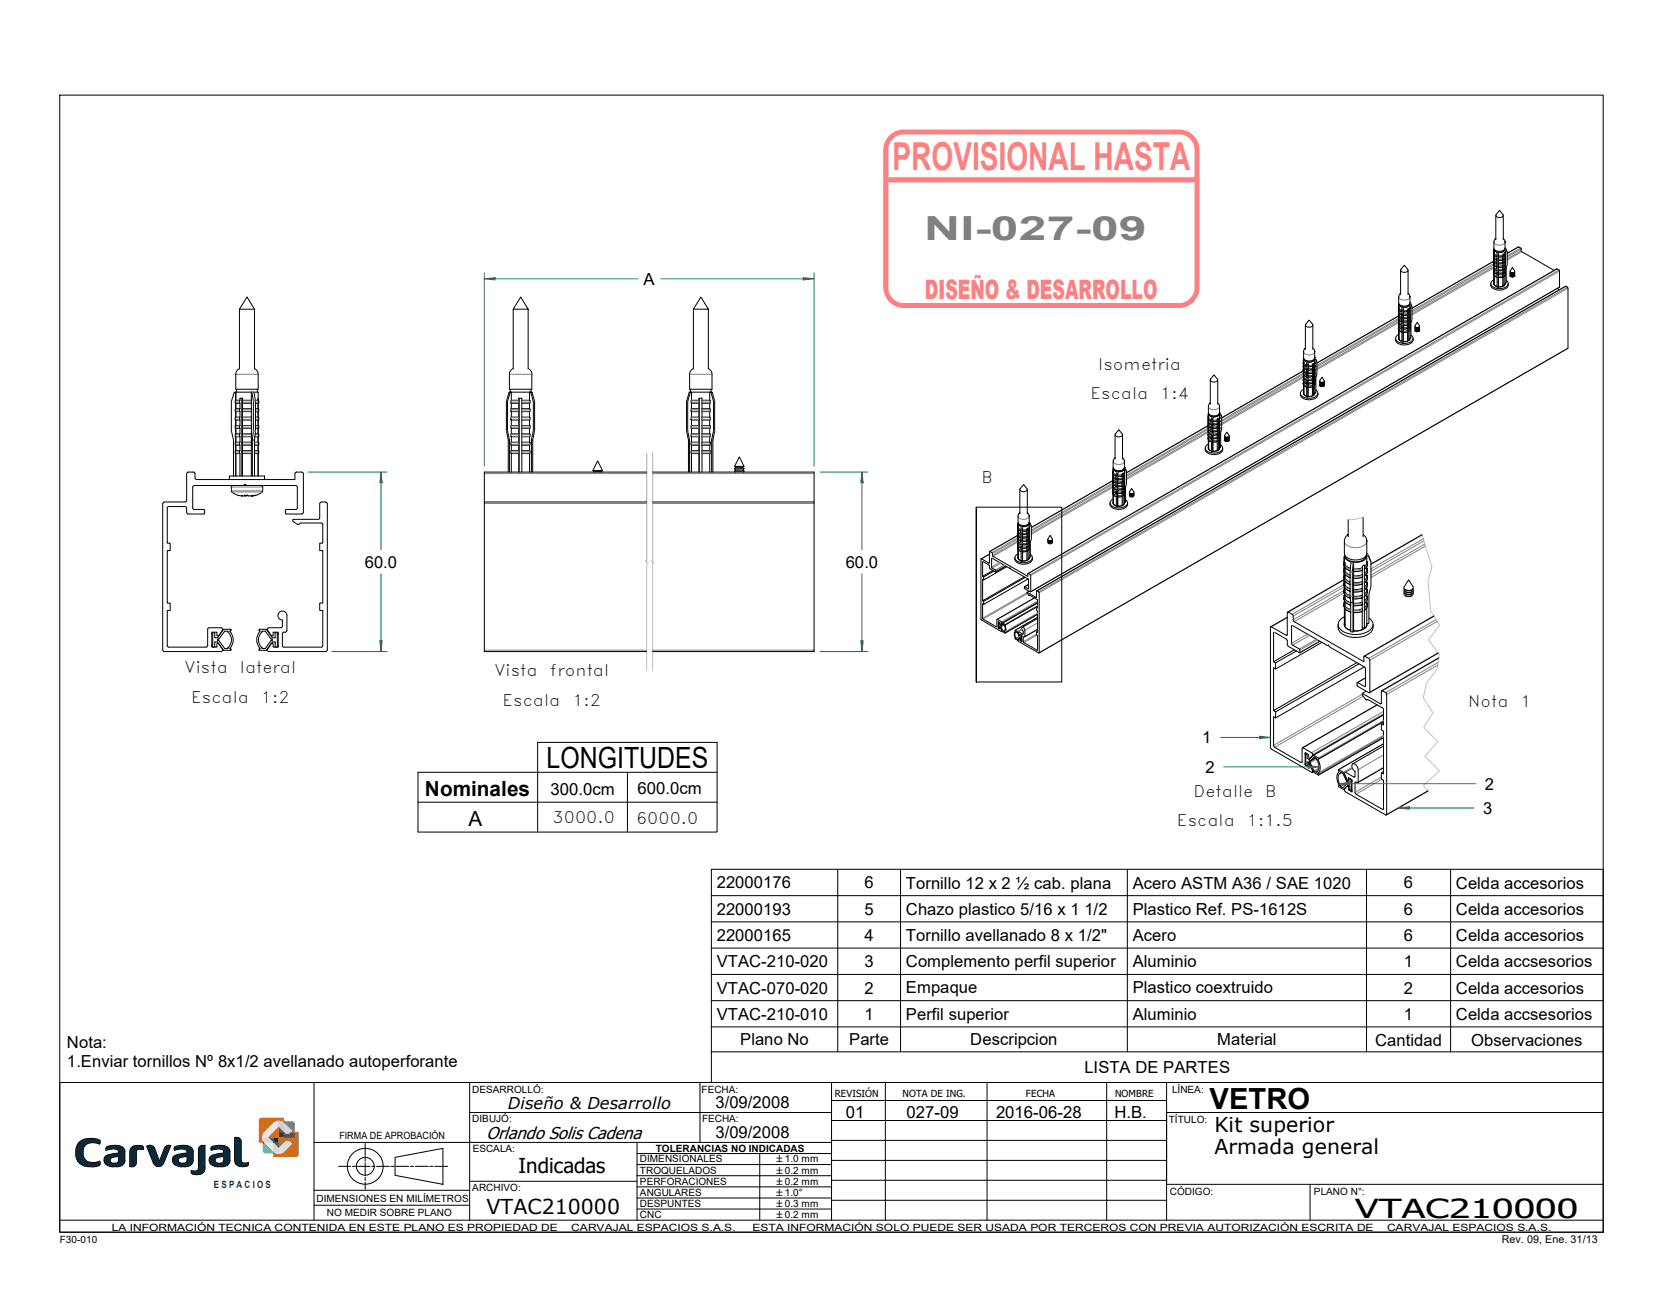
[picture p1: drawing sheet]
<svg xmlns="http://www.w3.org/2000/svg" width="278mm" height="216mm" viewBox="0 0 278 216" stroke-linecap="round" stroke-linejoin="round" font-family="sans-serif">
<defs><g id="words">
<text font-size="6.4" fill="#ff8080" x="149.2" y="28.4">PROVISIONAL HASTA</text>
<text font-size="5.6" fill="#808080" x="154.5" y="40.2">NI-027-09</text>
<g font-size="4.9">
<text x="91.4" y="128.4">LONGITUDES</text>
<text x="202.2" y="185.3">VETRO</text>
</g>
<text font-size="4.5" fill="#ff8080" x="154.6" y="49.9">DISEÑO &amp; DESARROLLO</text>
<text font-size="4.4" x="226.5" y="203.5">VTAC210000</text>
<g font-size="3.5">
<text x="71" y="133.1">Nominales</text>
<text x="78.3" y="138">A</text>
</g>
<g font-size="3.4">
<text x="203" y="189.2">Kit superior</text>
<text x="86.7" y="196">Indicadas</text>
<text x="203" y="192.9">Armada general</text>
<text x="81.3" y="202.9">VTAC210000</text>
</g>
<text font-size="2.9" x="81.3" y="190.3">Orlando Solis Cadena</text>
<g font-size="2.8">
<text x="107.6" y="47.6">A</text>
<text x="61" y="94.9">60.0</text>
<text x="141.4" y="94.9">60.0</text>
<text x="201" y="124.2">1</text>
<text x="201.5" y="129.2">2</text>
<text x="248.2" y="132">2</text>
<text x="92" y="132.8">300.0cm</text>
<text x="106.6" y="132.7">600.0cm</text>
<text x="247.9" y="136">3</text>
<text x="119.8" y="148.5">22000176</text>
<text x="144.5" y="148.5">6</text>
<text x="151.4" y="148.5">Tornillo 12 x 2 ½ cab. plana</text>
<text x="189.4" y="148.5">Acero ASTM A36 / SAE 1020</text>
<text x="234.7" y="148.5">6</text>
<text x="243.4" y="148.5">Celda accesorios</text>
<text x="119.8" y="152.9">22000193</text>
<text x="144.5" y="152.8">5</text>
<text x="151.4" y="152.9">Chazo plastico 5/16 x 1</text>
<text x="181.3" y="152.9">1/2</text>
<text x="189.4" y="152.9">Plastico Ref. PS-1612S</text>
<text x="234.7" y="152.9">6</text>
<text x="243.4" y="152.9">Celda accesorios</text>
<text x="119.8" y="157.2">22000165</text>
<text x="119.8" y="161.6">VTAC-210-020</text>
<text x="144.5" y="157.2">4</text>
<text x="144.5" y="161.6">3</text>
<text x="151.4" y="157.3">Tornillo avellanado 8 x 1/2&quot;</text>
<text x="151.4" y="161.6">Complemento perfil superior</text>
<text x="189.4" y="157.2">Acero</text>
<text x="189.4" y="161.6">Aluminio</text>
<text x="234.7" y="157.2">6</text>
<text x="234.7" y="161.6">1</text>
<text x="243.4" y="157.3">Celda accesorios</text>
<text x="243.4" y="161.6">Celda accsesorios</text>
<text x="119.8" y="166">VTAC-070-020</text>
<text x="144.5" y="166">2</text>
<text x="151.4" y="166">Empaque</text>
<text x="189.4" y="166">Plastico coextruido</text>
<text x="234.7" y="166">2</text>
<text x="243.4" y="166">Celda accesorios</text>
<text x="119.8" y="170.4">VTAC-210-010</text>
<text x="144.5" y="170.4">1</text>
<text x="151.4" y="170.4">Perfil superior</text>
<text x="189.4" y="170.4">Aluminio</text>
<text x="234.7" y="170.4">1</text>
<text x="243.4" y="170.4">Celda accsesorios</text>
<text x="11.2" y="175.2">Nota:</text>
<text x="11.2" y="178.3">1.Enviar tornillos Nº 8x1/2 avellanado autoperforante</text>
<text x="123.7" y="174.7">Plano No</text>
<text x="142" y="174.7">Parte</text>
<text x="162.2" y="174.7">Descripcion</text>
<text x="181.3" y="179.3">LISTA DE PARTES</text>
<text x="203.5" y="174.7">Material</text>
<text x="229.9" y="174.7">Cantidad</text>
<text x="245.9" y="174.7">Observaciones</text>
<text x="119.6" y="185.2">3/09/2008</text>
<text x="119.6" y="190.2">3/09/2008</text>
<text x="141.4" y="186.8">01</text>
<text x="151.5" y="186.8">027-09</text>
<text x="166.5" y="186.8">2016-06-28</text>
<text x="186.3" y="186.8">H.B.</text>
</g>
<text font-size="2.7" x="84.9" y="185.3">Diseño &amp; Desarrollo</text>
<g font-size="2.6">
<text x="183.6" y="61.8">Isometria</text>
<text x="182.3" y="66.7">Escala</text>
<text x="194" y="66.7">1:4</text>
<text x="164.1" y="80.8">B</text>
<text x="30.9" y="112.5">Vista</text>
<text x="40.1" y="112.5">lateral</text>
<text x="82.6" y="113">Vista</text>
<text x="91.9" y="113">frontal</text>
<text x="32" y="117.5">Escala</text>
<text x="43.6" y="117.5">1:2</text>
<text x="84" y="117.9">Escala</text>
<text x="95.7" y="117.9">1:2</text>
<text x="245.4" y="118.2">Nota</text>
<text x="254.2" y="118.2">1</text>
<text x="92.4" y="137.6">3000.0</text>
<text x="106.3" y="137.6">6000.0</text>
<text x="199.5" y="133.2">Detalle</text>
<text x="211.5" y="133.2">B</text>
<text x="196.7" y="138.1">Escala</text>
<text x="208.4" y="138.1">1:1.5</text>
</g>
<text font-size="1.8" x="251" y="207.8">Rev. 09, Ene. 31/13</text>
<g font-size="1.7">
<text x="79" y="182.6">DESARROLLÓ:</text>
<text x="117.3" y="182.6">FECHA:</text>
<text x="195.9" y="182.6">LÍNEA:</text>
<text x="56.7" y="190.3">FIRMA DE APROBACIÓN</text>
<text x="79" y="187.6">DIBUJÓ:</text>
<text x="117.3" y="187.4">FECHA:</text>
<text x="195.4" y="187.6">TÍTULO:</text>
<text x="79" y="192.5">ESCALA:</text>
<text x="107" y="194.2">DIMENSIONALES</text>
<text x="107" y="196.2">TROQUELADOS</text>
<text x="109.6" y="192.4">TOLERANCIAS NO INDICADAS</text>
<text x="52.9" y="200.8">DIMENSIONES EN MILÍMETROS</text>
<text x="54.7" y="203.2">NO MEDIR SOBRE PLANO</text>
<text x="79" y="198.9">ARCHIVO:</text>
<text x="107" y="198.1">PERFORACIONES</text>
<text x="107" y="199.8">ANGULARES</text>
<text x="107" y="201.7">DESPUNTES</text>
<text x="107" y="203.5">CNC</text>
<text x="195.6" y="199.7">CÓDIGO:</text>
<text x="219.6" y="199.7">PLANO N°:</text>
<text x="10" y="207.7">F30-010</text>
<text x="18.7" y="205.6">LA INFORMACIÓN TECNICA CONTENIDA EN ESTE PLANO ES PROPIEDAD DE</text>
<text x="95.5" y="205.6">CARVAJAL ESPACIOS S.A.S.</text>
<text x="125.8" y="205.6">ESTA INFORMACIÓN SOLO PUEDE SER USADA POR TERCEROS CON PREVIA AUTORIZACIÓN ESCRITA DE</text>
<text x="231.9" y="205.6">CARVAJAL ESPACIOS S.A.S.</text>
</g>
<text font-size="1.7" fill="#003b5c" x="35.8" y="198.4">E S P A C I O S</text>
<g font-size="1.6">
<text x="139.6" y="183.3">REVISIÓN</text>
<text x="150.9" y="183.3">NOTA DE ING.</text>
<text x="171.5" y="183.3">FECHA</text>
<text x="186.4" y="183.3">NOMBRE</text>
<text x="129.8" y="194.2">±1.0 mm</text>
<text x="129.8" y="196.2">±0.2 mm</text>
<text x="129.8" y="198.1">±0.2 mm</text>
<text x="129.8" y="203.5">±0.2 mm</text>
<text x="129.8" y="201.7">±0.3 mm</text>
<text x="129.8" y="199.8">±1.0°</text>
</g>
</g></defs>
<!-- layer: Visible Edges(ISO) -->
<g fill="none" stroke="#000" stroke-width=".17">
<path d="M250 39.9l-.3 .4v1.2a1.08 1.08 0 0 0 1.9 0v-1.1M250 36v4.1M250.7 35.2l.5 .6a.6 .6 0 0 1-.4 .6 .6 .6 0 0 1-.6-.2l-.2-.2zM251.3 39.9l.2 .2 .1 .3v-.1M251.3 36v4.1M40 51.7v9.9a1.01 1.01 0 0 0-.6 .9M40 51.7l1.3-2.1 1.2 2.1v9.9a1.01 1.01 0 0 1 .7 .9M40 51.7h2.5M85.8 51.7v9.9a1.01 1.01 0 0 0-.6 .9M88.3 51.7h-2.5l1.2-2.1 1.3 2.1v9.9a1.01 1.01 0 0 1 .6 .9M115.9 51.7v9.9M118.4 51.7h-2.5l1.3-2.1 1.2 2.1v9.9a1.01 1.01 0 0 1 .6 .9"/>
<path d="M217.9 60v.6M217.9 59.9a.59 .59 0 0 0 .7 .6M218.2 58.2l-.3 .5v1.1a1.08 1.08 0 0 0 1.9 0M218.2 54.3v4.1M218.8 53.5l.7 .8a.69 .69 0 0 1-.7 .4 .69 .69 0 0 1-.6-.4zM219.5 58.2l.3 .6v-.1M219.5 54.3v4.1M219.8 60v.5l-.2 .6M219.8 59.9h.1l.2 .6-.1 5.1h-.2a.8 .8 0 0 1-1.1 .7M219.8 59.9a.81 .81 0 0 1-1.2 .6M219.8 59.8h.1M219.8 59.8l.3 .7"/>
<path d="M219.8 58.8v1M219.8 59.9h.1M233.3 56.6a1.24 1.24 0 0 0 1.6 1l.7-.1a.83 .83 0 0 0 .6-.9M233.8 51.6h.1M233.8 52.2h.1M233.8 52.7v.1M233.8 54.5h.1M233.8 53v.4M233.8 53.6v.3M233.8 54.7v1.9l.1-1.6M233.8 53h.1M233.8 51.3v.6"/>
<path d="M233.8 51.9v.6M233.8 52.4v.6M233.8 54.1v.4M233.8 52.8l-13.7 7.9M233.8 50.8v.7M233.8 54.5v.4zM233.8 54.9h.1M233.8 50.8v.5M233.8 55.9a.72 .72 0 0 0-.5 .8 .72 .72 0 0 0 .8 .6 1.63 1.63 0 0 0 2.1-.7l-.1-.4-.2-.2M233.8 51.3l.1 .3M233.8 56.6v.1M233.8 51.8l.5 .3-.1-.1"/>
<path d="M233.8 52.3l.5 .3h-.1M233.8 52.9h.1M233.8 52.8l.5 .2M233.8 53.5l.5 .3h-.1M233.8 52.8v.4M233.8 54l.4 .3M233.8 54.6h.1M233.8 54.5l.5 .2M233.8 55.2l.5 .3M233.8 50.7a.59 .59 0 0 0 .7 .7M233.8 52.9l.5 .3h-.1M233.8 54.6l.5 .3"/>
<path d="M233.9 55l.4 .3M233.9 55.2v1.5l.4 .3h-.2a.45 .45 0 0 1-.3-.6M233.9 51.8v.4M233.9 52.4v.3M233.9 53v.3M233.9 53.5v.4M233.9 54.1v.3M233.9 54.7v.3M233.9 50.8a1 1 0 0 0 1.7 0M234.1 49.1l-.3 .5v1a1.1 1.1 0 0 0 1.9 0M234.1 45.1v4.1M234.3 52.4l-.5-.2v.4"/>
<path d="M234.3 53.6l-.5-.3v.5M234.3 54.1l-.5-.2v.4M234.3 51.9l-.5-.3v.4M234.3 54.7h.2M234.5 51.4h.1v.5h.2a.39 .39 0 0 0 .5-.2l.2-.1v.1M234.5 51.4h-.1l-.1 .7v2.1v3h.2M234.6 51.9v.2M234.6 52.1h.1M234.6 52.5v.2M234.6 52.7h.1M234.6 53.1a.29 .29 0 0 0 .5 .2l.2-.1h-.1M234.6 53.6v.1a.29 .29 0 0 0 .5 .1l.2-.1-.1 .1"/>
<path d="M234.6 54.2v.2M234.6 54.4h.1M234.6 54.8a.29 .29 0 0 0 .5 .2l.2-.1h-.1M234.6 55.4a.29 .29 0 0 0 .5 .1h.2h-.1M234.6 51.4l-.1 .8v5l.1-.1M234.6 55.6v1.5M234.7 44.3l.7 .8a.69 .69 0 0 1-.7 .4 .69 .69 0 0 1-.6-.4zM235.2 52h.1l-.7 .1M235.2 52.6h.1l-.7 .1M235.2 54.3h.1l-.7 .1M235.3 52v.4l-.2 .1h-.5v-.4M235.3 52.6v.4h-.2l-.5 .1v-.4"/>
<path d="M235.3 53.2v.3l-.2 .1h-.5v-.3M235.3 53.7v.4l-.2 .1h-.5v-.4M235.3 54.3v.4h-.2l-.5 .1v-.4M235.3 54.9v.3l-.4 .2h-.3v-.4M235.3 55.5v1.5l-.7 .1M235.3 56.8l.2 .1M235.3 51.8v.2M235.3 52.4v.2M235.3 53v.1M235.3 53.5v.2M235.3 54.1v.2M235.3 54.7v.2"/>
<path d="M235.3 55.2v.2M235.3 53.2h.1M235.3 54.9h.1M235.3 55.5h.1M235.4 49l.3 .6v-.1M235.4 45.1v4.1M235.5 55.2v.2M235.5 51.9v.4M235.5 52.5v.4M235.5 53.1v.3M235.5 53.6v.4M235.5 54.2v.4"/>
<path d="M235.5 54.8v.4M235.5 55.4v1.5M235.7 56.6v.1M235.7 50.8v.6l-.2 .5M235.7 51.3h.1M235.7 51.7l-.2 .8M235.7 51.9v.2M235.7 52.3l-.2 .8M235.7 52.5v.2M235.7 52.9l-.2 .7M235.7 53h.1M235.7 53.4l-.2 .8"/>
<path d="M235.7 53.6v.2M235.7 54l-.2 .8M235.7 54.2v.2M235.7 54.7v.3M235.7 50.8h.1l.2 .5-.1 5.2h-.2a.81 .81 0 0 1-1.1 .6M235.7 54.6l-.1 .4-.1 .2M235.7 50.8v-.1a.7 .7 0 0 1-.9 .7h-.3M235.7 55.2v1.4l-.2 .3M235.7 50.6h.1M235.7 50.6l.3 .7M235.7 49.6v1M235.7 50.8h.1"/>
<path d="M235.7 51.3v.2M235.7 53.1v.2M235.7 51.6l-.2 .3M235.7 52.2l-.2 .3M235.7 52.7l-.2 .4M235.7 53.3l-.2 .3M235.7 53.9l-.2 .3M235.7 54.5l-.2 .3M235.7 55l-.2 .4M236.5 55.2v.1M236.5 55.1a.37 .37 0 0 0 .4 .3 .37 .37 0 0 0 .4-.3M236.5 54.9a.37 .37 0 0 0 .4 .3 .37 .37 0 0 0 .4-.3"/>
<path d="M236.5 54.8a.37 .37 0 0 0 .4 .3 .37 .37 0 0 0 .4-.3M236.5 54.6a.38 .38 0 0 0 .4 .3 .38 .38 0 0 0 .4-.3M236.6 55.3l.2 .1 .4-.1M236.6 55.2l.2 .1 .4-.1M236.6 55l.2 .1 .4-.1M236.6 54.8l.2 .1 .4-.1M236.6 54.7l.2 .1 .4-.1M236.7 55.4h.5M236.9 53.9l.4 .5a.37 .37 0 0 1-.4 .4 .37 .37 0 0 1-.4-.4zM237.3 55.2v.1M249.2 47.4a.95 .95 0 0 0 .9 1 1.55 1.55 0 0 0 2-.8v-.2M249.7 42.2v-.5v.6"/>
<path d="M249.7 42.4v.1M249.7 43v.1M249.7 43.6h.1M249.7 43.6l-13.7 7.9M249.7 43.3v.9M249.7 44.4v.4M249.7 45v.7l.1-.4 .2 .2 .4 .1M249.7 45.6v1.9l.1-1.7M249.7 42.1v.6M249.7 42.7v.6M249.7 45.7v.1M249.7 46.7a.67 .67 0 0 0-.5 .7 .67 .67 0 0 0 .5 .6 1.81 1.81 0 0 0 2.4-.6v-.2l-.3-.4"/>
<path d="M249.7 42.1l.1 .3M249.7 47.5h.1M249.7 42.6l.5 .3h-.1M249.7 43.2h.1M249.7 43l.5 .3M249.7 43.7l.4 .3M249.7 43v.5M249.7 44.3l.4 .3M249.7 44.9h.1M249.7 44.7l.5 .3M249.7 45.4l.6 .4h-.1M249.7 44.7v.5"/>
<path d="M249.7 46l.6 .4-.1-.1M249.7 41.6a.55 .55 0 0 0 .7 .6M249.7 43.2l.4 .3M249.7 44.9l.5 .3h-.1M249.8 45.8l.5 .3M249.8 46.1v1.5l.5 .3-.4-.2-.2-.4M249.8 41.7a1.02 1.02 0 0 0 1.7 0M249.8 42.7v.3M249.8 43.2v.4M249.8 43.8v.3M249.8 44.4v.3M249.8 44.9v.4"/>
<path d="M249.8 45.5v.3M250.2 43.8l-.4-.2-.1 .4M250.2 44.4l-.4-.3-.1 .5M250.2 42.7l-.4-.3-.1 .5M250.4 42.2h-.1l-.1 .8v2l.1 3h.1M250.4 42.2l.1 .6M250.5 43h.1M250.5 44.7h.1M250.5 46.2v1.7M250.5 46.4h.1M250.5 42.2l-.1 .8v5l.1-.1M251.1 43.5l.1-.1-.7 .1"/>
<path d="M251.1 44h.1l-.7 .1M251.1 45.2l.1-.1-.7 .1M251.1 45.8l.1-.1-.7 .1M251.1 42.9h.1l-.7 .1M251.1 44.6h.1l-.7 .1M251.1 46.3h.1l-.7 .1M251.2 45.5v.2M251.2 45.5l-.7 .1v.6M251.2 46.1l-.7 .1M251.2 46.1v.2M251.2 46.3v1.5l-.7 .1M251.2 42.9v.3"/>
<path d="M251.2 43.4v.4M251.2 44v.4M251.2 44.6v.3M251.2 45.2v.3M251.2 45.7v.4M251.2 47.6l.2 .1M251.2 42.9v-.2l-.7 .1v.5M251.2 43.4h.1M251.2 44.6v-.2l-.7 .1v.5M251.2 43.4v-.2l-.7 .1v.6M251.2 44v-.2l-.7 .1v.6M251.2 44h.1"/>
<path d="M251.2 45.1v-.2l-.7 .1v.6M251.2 45.1h.1M251.2 45.7h.1M251.4 42.6v-.2l-.2 .1v.2M251.4 46v1.7M251.4 42.7h.1M251.4 43.9h.1M251.4 44.4h.1M251.4 46.2h.1M251.4 44.9v.5M251.6 41.7l-.2 1.4M251.6 42.1l.1 .3"/>
<path d="M251.6 42.6v.3l-.2 .2v.6M251.6 42.7l.1 .2M251.6 43.1v.4l-.2 .2v.6M251.6 43.3l.1 .2M251.6 43.7v.4l-.2 .2v.6M251.6 43.9l.1 .2M251.6 44.3l-.2 .6M251.6 44.4l.1 .3M251.6 44.9v.3l-.2 .2v.6M251.6 45l.1 .3M251.6 45.6l.1 .2M251.6 41.6h.1l.2 .5-.1 5.2h-.2"/>
<path d="M251.6 45.4v.4l-.2 .2M251.6 41.6a.82 .82 0 0 1-1.2 .6M251.6 46v1.4l-.2 .3M251.6 41.5l.3 .6M251.6 41.6h.1M251.6 47.5h.1M251.6 47.3a.86 .86 0 0 1-1.1 .6M251.6 43l-.2 .3M251.6 44.7l-.2 .3M251.6 45.3l-.2 .3M251.6 42.4l-.2 .4M251.6 43.6l-.2 .3"/>
<path d="M251.6 44.2l-.2 .3M251.6 45.9l-.2 .3M251.9 42.3l2-1 .4 .2 .1 .6 5.4 3.1M252.4 45.9a.39 .39 0 0 0 .4 .3 .39 .39 0 0 0 .4-.3M252.4 45.8a.39 .39 0 0 0 .4 .3 .39 .39 0 0 0 .4-.3M252.4 45.6a.39 .39 0 0 0 .4 .3 .39 .39 0 0 0 .4-.3M252.4 45.4a.39 .39 0 0 0 .4 .4 .39 .39 0 0 0 .4-.4M252.4 46.1h.1M252.5 46.1l.2 .2 .5-.2M252.5 46l.2 .1 .4-.1M252.5 45.8l.2 .1 .4-.1M252.5 45.7l.2 .1 .4-.1"/>
<path d="M252.5 45.5l.2 .1 .4-.1M252.8 44.7l.4 .6a.39 .39 0 0 1-.4 .3 .39 .39 0 0 1-.4-.3zM253 46.2h-.4M253.1 46.2h-.1M253.2 46.1h.1M260.3 48.2l.4 .2M32.6 79.9l-.1-.9h-1.2l-.1 4.7M39.3 70.1l.1 .1M39.4 66.9v.5M39.4 68.3v.5M39.4 69.7l-.1 .4M39.4 71.1v.5"/>
<path d="M39.4 72.5v.5M39.4 73.9v.5M39.4 75.3v.5M39.4 66.9h.7M39.4 66.9h.1M39.4 67.4h.1M39.4 67.4h.7M39.4 68.3h.7M39.4 68.3h.1M39.4 68.8h.1M39.4 68.8h.7M39.4 69.7h.7"/>
<path d="M39.4 69.7h.1M39.4 70.2h.1M39.4 70.2h.7M39.4 71.1h.7M39.4 71.1h.1M39.4 71.6h.1M39.4 71.6h.7M39.4 72.5h.7M39.4 72.5h.1M39.4 73h.1M39.4 73h.7M39.4 73.9h.7"/>
<path d="M39.4 73.9h.1M39.4 74.4h.1M39.4 74.4h.7M39.4 75.3h.1M39.4 65.5v1.4zM39.4 75.8h.1M39.4 75.8h.7M39.4 62.5v2.5h3.8v-2.5M39.4 67.4v.9M39.4 68.8v.9M39.4 70.2v.9M39.4 71.6v.9"/>
<path d="M39.4 73v.9M39.4 74.4v.9M39.4 75.8v3.7M39.6 65v.5M40 70.1l.1 .1M40.1 66.9v.5M40.1 68.3v.5M40.1 69.7l-.1 .4M40.1 71.1v.5M40.1 72.5v.5M40.1 73.9v.5M40.1 74.4v.9h-.7"/>
<path d="M40.1 75.3v.5M40.1 66.9v-.4h.4v.4M40.1 67.4v.9M40.1 68.8v.9M40.1 70.2v.9M40.1 71.6v.9M40.1 73v.9M40.1 75.8v3.7M40.4 66.5v13M40.5 74v.4M40.5 66.9v.5M40.5 67.4h1.5"/>
<path d="M40.5 66.9h1.5M40.5 68.3v.5M40.5 68.8h1.5M40.5 68.3h1.5M40.5 69.7v.5M40.5 70.2h1.5M40.5 69.7h1.5M40.5 71.1v.5M40.5 71.6h1.5M40.5 71.1h1.5M40.5 72.5v.5M40.5 73h1.5"/>
<path d="M40.5 72.5h1.5M40.5 74.4h1.5M40.5 73.9h1.5M40.5 73.9v.1M40.5 74.4v.9h1.5M40.5 75.3v.5M40.5 75.8h1.5M40.5 67.4v.9M40.5 68.8v.9M40.5 70.2v.9M40.5 71.6v.9M40.5 73v.9"/>
<path d="M40.5 75.8v3.7M42 66.9v.5M42 68.3v.5M42 69.7v.5M42 71.1v.5M42 72.5v.5M42 73.9v.1M42 75.3v.5M42 65.5v1.4M42 67.4v.9M42 68.8v.9M42 70.2v.9"/>
<path d="M42 71.6v.9M42 73v.9M42 74.4v.9M42 75.8v3.7M42 74v.4M42.1 65.5l.3 1.5-.2 12.5M42.2 73.5h.3M42.4 65.5l.3 1.6-.2 12.4M42.5 73.9h.6M42.5 74.4h.6M42.5 75.8h.6M42.6 73h.5"/>
<path d="M42.7 72.5h.4M42.7 66.9h.4M42.7 67.4h.4M42.7 68.3h.4M42.7 68.8h.4M42.7 69.7h.4M42.7 70.2h.4M42.7 71.1h.4M42.7 71.6h.4M43 65v.5M43.1 66.9h.1l-.1 .5M43.1 66.9l.1-.4v.5v6.9v.1"/>
<path d="M43.1 68.3h.1l-.1 .5M43.1 69.7l.1 .4M43.1 71.1h.1l-.1 .5M43.1 72.5h.1l-.1 .5M43.1 73.9h.1l-.1 .5M43.1 74.4v.9h-.6M43.1 75.3h.1l-.1 .5M43.1 67.4v.9M43.1 68.8v.9M43.1 70.2v.9M43.1 71.6v.9M43.1 73v.9"/>
<path d="M43.1 75.8v3.7M43.2 66.5v-1h-3.9l-.2 .1-.4 1.5v4.9l.3 1.5v6M43.2 70.1l-.1 .1M43.2 74v5.5M50.7 79.1l-.2-.2-1.1 .1-.1 1.1h-16.4l-.3-.2M50.7 79.1v6.5M85 73.5h.2M85.2 65.6h3.7M85.2 62.5v2.5h3.7v-2.5M85.2 65.5l-.6 1.6v4.9l.4 1.5v5.4M85.3 65v.5M85.4 65.5l-.6 1.6v4.9l.4 1.5v5.4"/>
<path d="M85.4 70.1l.1 .1M85.5 66.9h1.2v.1M85.5 66.9v.5M85.5 68.3h1.2v.1M85.5 68.3v.5M85.5 69.7h1.2v.1M85.5 69.7l-.1 .4M85.5 71.1h1.2v.1M85.5 71.1v.5M85.5 72.5h1.2v.1M85.5 72.5v.5M85.5 73.9h1.2v.1"/>
<path d="M85.5 73.9v.5M85.5 75.3h1.2v.1M85.5 75.3v.5M85.5 65.5v1.4M85.5 67.4v.9M85.5 68.8v.9M85.5 70.2v.9M85.5 71.6v.9M85.5 73v.9M85.5 74.4v.9M85.5 75.8v3.1M86.7 67.3v.1h-1.2"/>
<path d="M86.7 68.7v.1h-1.2M86.7 70.1v.1h-1.2M86.7 71.5v.1h-1.2M86.7 72.9v.1h-1.2M86.7 74.3v.1h-1.2M86.7 75.7v.1h-1.2M87.2 66.9v.5M87.2 67.4h1.3v.9M87.2 66.9h1.3M87.2 68.3v.5M87.2 68.8h1.3v.9M87.2 68.3h1.3"/>
<path d="M87.2 69.7v.5M87.2 70.2h1.3v.9M87.2 69.7h1.3M87.2 71.1v.5M87.2 71.6h1.3v.9M87.2 71.1h1.3M87.2 72.5v.5M87.2 73h1.3v.9M87.2 72.5h1.3M87.2 74v.4M87.2 74.4h1.3v.9M87.2 73.9h1.3"/>
<path d="M87.2 73.9v.1M87.2 75.3h1.3M87.2 75.3v.5M87.2 75.8h1.3v3.1M87.2 66.9v-.4h-.5l.1 12.4M87.2 67.4v.9M87.2 68.8v.9M87.2 70.2v.9M87.2 71.6v.9M87.2 73v.9M87.2 74.4v.9M87.2 75.8v3.1"/>
<path d="M88.5 66.9v.5M88.5 68.3v.5M88.5 69.7v.5M88.5 71.1v.5M88.5 72.5v.5M88.5 73.9l.1 .1M88.5 75.3v.5M88.5 65.5v1.4M88.6 74l-.1 .4M88.6 65.5l.2 .1 .4 1.5v4.9M88.8 65v.5M88.8 65.5l.2 .1 .4 1.5v4.9"/>
<path d="M88.8 73.5h.2M89.1 72.1l-.3 1.4v5.4M89.2 72l-.1 .1M89.3 72.1l-.3 1.4v5.4M89.4 72l-.1 .1M99.1 78.6l.2 .2v.1M100.5 78.8l.1 .1M100.7 78.6h-1.6l.8-1.6 .8 1.6-.2 .2h-1.2M108.1 78.9h-27.1v30h27.1M109.1 78.9h27v30h-27M115.1 73.5h.2M115.3 65.6h3.7"/>
<path d="M115.3 62.5v2.5h3.7v-2.5M115.3 65.5l-.5 1.6v5l.3 1.4v5.4M115.4 65v.5M115.5 65.5l-.5 1.6v5l.3 1.4v5.4M115.5 70.1l.1 .1M115.6 66.9h1.3v.1M115.6 66.9v.5M115.6 68.3h1.3v.1M115.6 68.3v.5M115.6 69.7h1.3v.1M115.6 69.7l-.1 .4M115.6 71.1h1.3v.1"/>
<path d="M115.6 71.1v.5M115.6 72.5h1.3v.1M115.6 72.5v.5M115.6 73.9h1.3v.1M115.6 73.9v.5M115.6 75.3h1.3v.1M115.6 75.3v.5M115.6 65.5v1.4M115.6 67.4v.9M115.6 68.8v.9M115.6 70.2v.9M115.6 71.6v.9"/>
<path d="M115.6 73v.9M115.6 74.4v.9M115.6 75.8v3.1M115.9 61.6a1.01 1.01 0 0 0-.6 .9M116.9 67.3v.1h-1.3M116.9 68.7v.1h-1.3M116.9 70.1v.1h-1.3M116.9 71.5v.1h-1.3M116.9 72.9v.1h-1.3M116.9 74.3v.1h-1.3M116.9 75.7v.1h-1.3M117.3 66.9v.5"/>
<path d="M117.3 67.4h1.3M117.3 66.9h1.3M117.3 68.3v.5M117.3 68.8h1.3M117.3 68.3h1.3M117.3 69.7v.5M117.3 70.2h1.3M117.3 69.7h1.3M117.3 71.1v.5M117.3 71.6h1.3M117.3 71.1h1.3M117.3 72.5v.5"/>
<path d="M117.3 73h1.3M117.3 72.5h1.3M117.3 74v.4M117.3 74.4h1.3M117.3 73.9h1.3M117.3 73.9v.1M117.3 75.3h1.3M117.3 75.3v.5M117.3 75.8h1.3M117.3 66.9v-.4h-.4v12.4M117.3 67.4v.9M117.3 68.8v.9"/>
<path d="M117.3 70.2v.9M117.3 71.6v.9M117.3 73v.9M117.3 74.4v.9M117.3 75.8v3.1M118.6 66.9l.1 .5M118.6 68.3l.1 .5M118.6 69.7l.1 .5M118.6 71.1l.1 .5M118.6 72.5l.1 .5M118.6 73.9l.1 .1M118.6 75.3l.1 .5"/>
<path d="M118.6 65.5v1.4M118.6 67.4v.9M118.6 68.8v.9M118.6 70.2v.9M118.6 71.6v.9M118.6 73v.9M118.6 74.4v.9M118.6 75.8v3.1M118.7 74v.4M118.7 65.5l.2 .1 .4 1.5v4.9M118.9 65v.5M119 65.5l.1 .1 .4 1.4v5.1l-.3 1.4v5.4"/>
<path d="M119 73.5h.2M119.3 72.1l-.3 1.4v5.4M119.3 72v.1M122.8 77.9l.2 .2-.2 .2M122.8 77.9l.8-1.6 .8 1.6-.2 .2M122.8 78.3l.2 .2M122.8 78.7l.1 .2M122.8 78.7h1.6M122.8 78.3h1.6M122.8 77.9h1.6M123 78.5l-.2 .2M123 78.5h1.2"/>
<path d="M123 78.1h1.2M124.2 78.5l.2 .2M124.2 78.1l.2 .2M124.4 78.3l-.2 .2M124.4 78.7l-.2 .2M186 79.1h.1M186 79.7h.1M186.1 78.8v2M186.1 78.3l-.1 .7M186.1 78.3v.5M186.1 78.8v.3M186.1 79.2h.1"/>
<path d="M186.1 79.1l.5 .3M186.1 79.8l.5 .3h-.1M186.1 79.1l-.1 .4M186.1 78.2a.57 .57 0 0 0 .7 .6M186.1 79.2l.5 .3h-.1M186.1 79.3v.3M186.1 79.9v.3M186.2 78.3a1 1 0 0 0 1.7 0M186.3 76.6l-.2 .5v1a1.08 1.08 0 0 0 1.9 0M186.4 72.6v4.1M186.6 79.9l-.5-.3-.1 .5M186.8 78.8l-.2 .1v.7v2.1v2.9l.2 .1"/>
<path d="M186.8 78.8h.1v.6M186.9 78.8l-.1 .9v5l.1-.1M187 71.8l.6 .8a.69 .69 0 0 1-.6 .4 .69 .69 0 0 1-.6-.4zM187.5 79.5l-.7 .1M187.6 79.5h.1M187.6 79.5v.4M187.6 79.5v-.2l-.8 .1 .1 .6M187.6 76.5l.4 .6-.1-.1M187.6 72.6v4.1M187.7 79.2v-.1l-.1 .2M187.7 79.4v.4M187.7 80v.3"/>
<path d="M188 78.3v.6l-.3 .5M188 78.8h.1M188 79.2l-.3 .8M188 79.4h.1M188 79.8l-.3 .8M188 79.9v.1M188 78.3h.1l.2 .5-.2 5.1-.1 .1a.84 .84 0 0 1-1.2 .6M188 78.3l-.1-.1a.7 .7 0 0 1-.9 .6h-.2M188 78.1h.1M188 78.1l.3 .7M188 77.1v1M188 78.3h.1"/>
<path d="M188 79.1l-.2 .3M188 79.7l-.2 .3M188 78.8v.2M188 79.4v.2M188 80v.2M201.5 74.9a.92 .92 0 0 0 .9 1 1.52 1.52 0 0 0 2-.8v-.2M202 69.6v-.4v.6M202 69.9v.5M202 70.5h.1M202 71.1h.1M202 71.1l-13.7 7.9M202 70.8v.9"/>
<path d="M202 71.9v.4M202 72.5v.7v-.4l.5 .2M202 73v1.9l.1-1.6M202 69.6v.6M202 70.2v.6M202 73.2h.1M202 74.8a.5 .5 0 0 0 .5 .6M202 74.2a.72 .72 0 0 0-.5 .9 .72 .72 0 0 0 .8 .5 1.62 1.62 0 0 0 2.1-.7v-.2l-.4-.4M202 69.6l.1 .3M202 74.9v.1M202 70.1h.1M202 69.9l.5 .3"/>
<path d="M202 70.6l.4 .3M202 70.5l.5 .2M202 71.2h.1M202 71.1l.5 .2M202 70.5v.5M202 71.8h.1M202 71.1v.4M202 72.4h.1M202 72.2l.5 .3M202 72.9h.1M202 72.2v.5M202 73.5h.1"/>
<path d="M202 69a.56 .56 0 0 0 .7 .7M202 70.1l.5 .3h-.1M202 71.2l.4 .3M202 71.8l.4 .3M202 72.4l.5 .3h-.1M202 72.9l.5 .4-.1-.1M202 73.5l.5 .3h-.1M202.1 73.3l.4 .3M202.1 73.6v1.5l.4 .3M202.1 69.2a1 1 0 0 0 1.7 0M202.1 70.1v.4M202.1 70.7v.3"/>
<path d="M202.1 71.3v.3M202.1 71.9v.3M202.1 72.4v.4M202.1 73v.3M202.2 67.4l-.2 .4v1.1a1.06 1.06 0 0 0 1.9 0M202.3 63.5v4M202.5 71.9l-.4-.3-.1 .5M202.5 73l.2 .1M202.5 69.7v5.8h.2M202.6 69.7h-.1M202.6 69.7h.1M202.7 69.7h.1v.5"/>
<path d="M202.8 70.2l.7-.1v.6M202.8 70.3v.5l.7-.1v.2M202.8 70.8v.6M202.8 71h.1M202.8 71.4l.7-.1v.6M202.8 71.4v.6M202.8 71.9h.7v.5M202.8 72v1.1M202.8 72.5l.7-.1v.6M202.8 72.7h.1M202.8 73.1l.7-.1v.6M202.8 73.1v.6"/>
<path d="M202.8 73.7v1.7M202.8 69.7l-.2 .8 .1 5 .1-.1M202.9 62.7l.7 .8a.69 .69 0 0 1-.7 .3 .69 .69 0 0 1-.6-.3zM203.4 70.4h.1h-.7M203.4 71.5h.1l-.7 .1M203.4 72.1h.1h-.7M203.4 73.2h.1l-.7 .1M203.4 73.8h.1l-.7 .1M203.4 71l.1-.1-.7 .1M203.4 72.7l.1-.1-.7 .1M203.5 73.6l-.7 .1M203.5 73.6v1.7l-.7 .1"/>
<path d="M203.5 75.1l.2 .1M203.5 70.9v.4M203.6 67.4l.2 .2 .1 .3v-.1M203.6 63.5v4M203.7 70v-.1l-.2 .1v.1M203.7 73.5v1.7M203.7 70.2h.1M203.7 71.4h.1M203.7 71.9h.1M203.7 73.1h.1M203.7 73.7h.1M203.9 69.2l-.2 1.4"/>
<path d="M203.9 69.6v.3M203.9 70l-.1 .4-.1 .2v.6M203.9 70.2v.2M203.9 70.6l-.1 .4-.1 .2v.6M203.9 70.8v.2M203.9 71.2l-.1 .4-.1 .2v.5M203.9 71.4v.2M203.9 71.8l-.1 .3-.1 .2v.6M203.9 71.9v.3M203.9 72.3l-.1 .4-.1 .2v.6M203.9 72.5v.2M203.9 73.1v.2"/>
<path d="M203.9 69.1h.1l.2 .5-.2 5.2h-.1M203.9 72.9l-.1 .4-.1 .2M203.9 69.1v-.1a.84 .84 0 0 1-1.2 .7M203.9 73.5v1.4l-.2 .3M203.9 69l.3 .6M203.9 67.9v1M203.9 75h.1M203.9 74.8a.84 .84 0 0 1-1.1 .6M203.9 70.5l-.2 .3M203.9 72.2l-.2 .3M203.9 69.9l-.2 .4M203.9 71.1l-.2 .3"/>
<path d="M203.9 71.6l-.2 .4M203.9 72.8l-.2 .3M203.9 73.4l-.2 .3M204.7 73.4a.39 .39 0 0 0 .4 .3 .39 .39 0 0 0 .4-.3M204.7 73.3a.39 .39 0 0 0 .4 .3 .39 .39 0 0 0 .4-.3M204.7 73.1a.39 .39 0 0 0 .4 .3 .39 .39 0 0 0 .4-.3M204.7 72.9a.39 .39 0 0 0 .4 .3 .39 .39 0 0 0 .4-.3M204.7 73.6h-.1M204.8 73.6l.2 .1 .4-.1M204.8 73.7h.2h.4M204.8 73.5l.2 .1 .4-.1M204.8 73.3l.2 .1 .4-.1"/>
<path d="M204.8 73.2l.2 .1 .4-.1M204.8 73l.2 .1 .4-.1M205.1 72.2l.4 .6a.39 .39 0 0 1-.4 .3 .39 .39 0 0 1-.4-.3zM205.5 73.6h.1M217.4 65.7a.92 .92 0 0 0 .9 1 1.53 1.53 0 0 0 2-.7v-.3M217.8 60.7l.1 .1M217.8 61.3l.1 .1M217.8 61.8l.1 .2M217.8 62.4l.1 .1M217.8 63l.1 .1M217.8 63.6h.1M217.8 64.1l.1 .1"/>
<path d="M217.9 62.5h.1M217.9 63.1h.1M217.9 63.6v.4v-.4l.5 .3M217.9 64.2h.1M217.9 62l-13.7 7.8M217.9 61.6v.6M217.9 61v.6M217.9 62.2v.3M217.9 62.7v.4M217.9 63.3v.3M217.9 63.9v.3M217.9 60.9l.4 .3"/>
<path d="M217.9 60.8l.5 .2M217.9 61.5l.5 .3h-.1M217.9 60.8v.4M217.9 62.1l.5 .3-.1-.1M217.9 62.6l.5 .3h-.1M217.9 62.5l.5 .2M217.9 63.2l.5 .3h-.1M217.9 62.5v.4M217.9 63.8l.5 .3h-.1M217.9 64.3l.5 .4-.1-.1M217.9 64v.1M217.9 64.2v1.6z"/>
<path d="M217.9 60v.5M217.9 65.1a.71 .71 0 0 0-.5 .8 .71 .71 0 0 0 .8 .6 1.63 1.63 0 0 0 2.1-.8l-.3-.5M217.9 65.8h.1M218 64.2l.4 .3M218 64.2h-.1M218 64.4v1.5l.4 .3-.2-.1a.42 .42 0 0 1-.3-.5M218 60a1.02 1.02 0 0 0 1.7 0M218 60.7l-.1-.3v.7M218 61v.3M218 61.6v.3M218 62.1v.4M218 62.7v.3"/>
<path d="M218 63.3v.3M218 63.8v.4M218.4 61.6l-.5-.3v.5M218.4 62.2l-.5-.3v.5M218.4 63.3l-.5-.3v.5M218.4 63.9h.2M218.5 60.5l-.1 5.8 .2 .1M218.5 60.5h.1M218.6 60.5h.1v.8M218.7 64.1v-.2l.7-.1v.6M218.7 64.1v.1M218.7 61.1l.7-.1v.6"/>
<path d="M218.7 61.6h.7v.5M218.7 61.7v.1M218.7 62.2l.7-.1v.6M218.7 62.2v.2M218.7 62.8l.7-.1v.6M218.7 62.4v.6M218.7 63.6v-.2l.7-.1v.5M218.7 64.5v.2M218.7 60.5l-.1 .8v5.1l.1-.1M218.7 61.3v.4M218.7 61.8v.4M218.7 63v.4"/>
<path d="M218.7 63.6v.3M218.7 64.2v.3M218.7 64.7v1.6M219.3 61.2h.1l-.7 .1M219.3 61.8h.1h-.7M219.3 62.4l.1-.1-.7 .1M219.3 62.9h.1l-.7 .1M219.3 63.5h.1l-.7 .1M219.3 64.1h.1l-.7 .1M219.3 64.6h.1l-.7 .1M219.4 64.4l-.7 .1M219.4 64.4v1.7l-.7 .2"/>
<path d="M219.4 65.9l.2 .2M219.4 61.2h.1M219.4 61.7v.1M219.4 62.3h.1M219.4 62.9h.1M219.4 63.5h.1M219.4 64v.1M219.4 64.6h.1M219.6 60.9v-.2l-.2 .1v.2M219.6 64.3v.2M219.6 61.1v.3M219.6 61.7v.3"/>
<path d="M219.6 62.2v.4M219.6 62.8v.4M219.6 63.4v.3M219.6 63.9v.4M219.6 64.5v1.6M219.8 60.5v.2M219.8 60.9l-.2 .8M219.8 61v.3M219.8 61.4l-.2 .8M219.8 61.6v.2M219.8 62l-.2 .8M219.8 62.2v.2"/>
<path d="M219.8 62.6l-.2 .8M219.8 62.8v.2M219.8 63.2l-.2 .7M219.8 63.3v.3M219.8 63.9v.2M219.8 63.8l-.1 .3-.1 .2M219.8 64.3v1.4l-.2 .4M219.8 65.8h.1M219.8 60.8l-.2 .3M219.8 61.3l-.2 .4M219.8 61.9l-.2 .3M219.8 62.5l-.2 .3"/>
<path d="M219.8 63.1l-.2 .3M219.8 63.6l-.2 .3M219.8 64.2l-.2 .3M220.6 64.3a.38 .38 0 0 0 .4 .3 .38 .38 0 0 0 .4-.3M220.6 64.1a.37 .37 0 0 0 .4 .3 .37 .37 0 0 0 .4-.3M220.6 63.9a.37 .37 0 0 0 .4 .3 .37 .37 0 0 0 .4-.3M220.6 63.8a.37 .37 0 0 0 .4 .3 .37 .37 0 0 0 .4-.3M220.6 64.4v.1M220.7 64.5l.2 .1 .4-.1M220.7 64.3l.2 .1 .4-.1M220.7 64.2l.2 .1 .4-.1M220.7 64l.2 .1 .4-.1"/>
<path d="M220.7 63.8l.2 .1 .4-.1M221 63l.4 .6a.38 .38 0 0 1-.4 .3 .38 .38 0 0 1-.4-.3zM221.4 64.4v.1M27.2 84.1v24.5l.3 .3h9.4l.2-.1 .1-.3-.7-1h-.2v.6h-.9v-2.5h.9v.7h.2l.7-1-.1-.3h-2.3l-.1 2.9M27.5 83.9h3.4M27.5 83.9l-.3 .2M28 84.9v5.9h.4v1.2h-.4v8.8h.4v1.2h-.4v5.9l.2 .2h6.3M30.9 84.6h-2.7l-.2 .3M31 84.6l.2 .3M31.2 83.6l-.2 .3M31.2 84.9v.7M31.2 85.7l.3 .2h2.6"/>
<path d="M32.2 84.9l.3 .2M32.2 81.4v3.5M32.4 81.1h8.3l.3-.2 .2 .2h8.2M32.4 85.1h1.7M32.5 81.2l-.3 .2M34.1 85.2l.1 .1v.5l-.1 .1M38.4 80.1v-.6h5.8v.6M38.7 81.4l.1 .8M38.8 82.2l.7 .5 .9 .2M38.9 81.2l-.2 .2M40.7 81.1h.5M40.9 82.8h.5"/>
<path d="M40.9 82.8l.1 .1M41 82.9h.1M41 82.8v.1h-.6M41.2 82.8l-.2 .1M41.3 82.8h.1M41.4 82.8v.1h.6M42.7 82.8l-.7 .1M42.7 82.8h.1M42.8 82.8l-.8 .1M43.7 81.2l.2 .2M43.8 82.2l-1 .6M43.9 82l-.1 .2"/>
<path d="M43.9 81.4v.6M47.8 85.2l-.1 .1v.5l.1 .1M49.5 81.2l.2 .2M49.7 84.9l-.2 .2h-1.7M49.7 81.4v3.5M50.7 85.7l-.2 .2h-2.7M53.4 84.1v2.6l-4.4 .1v.3l.9 .5 .3-.2h3.5l.3 .3v3.1h-.6v1.2h.6v8.8h-.6v1.2h.6v5.9l-.3 .2h-6.2M53.7 83.9h.8M53.7 83.9l-.2 .2M54.5 83.9l.2 .2M54.7 84.1l-.1 24.7h-9.8l-.1-.3 .7-1h.3v.6h.8v-2.5h-.8v.7h-.3l-.7-1 .1-.3 2.1-.1M81 83.9h27.1"/>
<path d="M109.1 83.9h27M165.4 92.6l-1.4 .8M166.2 95.4l-1.8 1-.1-.1M168.1 94.6l-1.6 1M168.3 94.7l-3.9 2.2v-.5M168.8 95l-3-1.7v1.6l.7 .4-.1 .3-.9-.6-.2-.6-1-.5v2.4l1.7-1M168.8 94.9v.1v-.1l.1 .2 3 1.7M169.7 93.2a1.21 1.21 0 0 0 1.6 1.1l.3-.1a.95 .95 0 0 0 1-1M170.1 88.2l.1 .4M170.1 88.8v.5M170.1 89.3v.6M170.1 89.9v.1"/>
<path d="M170.1 90.5v.1M170.1 91.1h.1M170.1 91.6v.1M170.1 90v.4M170.1 90.6v.4M170.1 91.7h.1M170.1 89.5l-4.7 2.7M170.2 89.1l-.1 .6M170.2 88.5l-.1 .6M170.2 89.7l-.1 .3M170.2 90.2l-.1 .4M170.2 90.8l-.1 .3"/>
<path d="M170.2 91.4l-.1 .3M170.2 87.5l-.1 .6M170.2 88.7h-.1M170.2 91.1v.4zM170.2 91.5l-.1 .1M170.2 87.4a.57 .57 0 0 0 .6 .6M170.2 91.7v1.6zM170.2 87.5l-.1 .5M170.2 92.6a.65 .65 0 0 0-.6 .6 .65 .65 0 0 0 .6 .6 2.02 2.02 0 0 0 2.3-.3 .6 .6 0 0 0-.3-.9M170.2 89h.1M170.2 89v-.2l.4 .3M170.2 90.7h.1"/>
<path d="M170.2 90.7v-.2l.4 .3M170.2 91.2h.1M170.2 91.2v-.1l.5 .3M170.2 91.7l.1 .3 .3 .1M170.2 89l.4 .3M170.2 90.7l.5 .3h-.1M170.2 91.3l.4 .3M170.2 93.3h.1M170.2 91.7l.5 .2M170.2 91.7h.1M170.2 91.9v1.5l.5 .3-.4-.2-.1-.4M170.2 87.5a1.02 1.02 0 0 0 1.8 0"/>
<path d="M170.2 88.2v-.3l-.1 .6M170.2 88.5v.3M170.2 89v.4M170.2 89.6v.3M170.2 90.2v.3M170.2 90.7v.4M170.2 91.3v.4M170.2 93.2v.1M170.4 85.7l-.2 .4v1.2a1.06 1.06 0 0 0 1.8 0v-1M170.5 81.8v4.1M170.6 89.6l-.4-.2v.2l.4 .2M170.6 90.2l-.4-.2v.2l.4 .2"/>
<path d="M170.7 88.5l-.5-.3v.2l.4 .3M170.7 91.4h.2M170.8 88l-.1 .1-.1 .7v2l.1 3h.2M170.8 88h.1v.6M170.9 88.8h.1M170.9 90.5h.1M170.9 92.2h.1M170.9 92v1.7M170.9 88l-.1 .8 .1 5v-.1M171.1 81l.6 .8a.68 .68 0 0 1-.6 .4 .68 .68 0 0 1-.6-.4zM171.2 96.4l-6.9 4v-3.6l.1 .1M171.4 96.5l-7 4-.1-.1"/>
<path d="M171.6 89.3l.1-.1-.8 .1M171.6 89.9l.1-.1-.8 .1M171.6 91h.1h-.8M171.6 91.6l.1-.1-.8 .1M171.6 88.7h.1l-.8 .1M171.6 90.4h.1l-.8 .1M171.6 92.1h.1l-.8 .1M171.7 88.5v.5M171.7 88.5l-.8 .1v.5M171.7 90.8v-.6l-.8 .1v.5M171.7 91.9l-.8 .1M171.7 91.9v1.7l-.8 .1"/>
<path d="M171.7 89.3v.3M171.7 89.8v.4M171.7 91v.3M171.7 91.5v.4M171.7 93.4l.1 .1M171.7 99l1.5 .8 .1-1.1 .4 .3v10.1l-3.4-1.9-.1-.2 .3-.3M171.7 89.2v-.2l-.8 .1v.6M171.7 89.2h.1M171.7 89.8v-.2l-.8 .1v.6M171.7 89.8h.1M171.7 90.9v-.1h-.8v.6M171.7 91h.1"/>
<path d="M171.7 91.5v-.2l-.8 .1v.6M171.7 91.5h.1M171.7 85.7l.3 .6v-.2M171.7 81.8v4.1M171.8 96.8l-7.4 4.2v-.5M171.8 95.8l88.4-50.9 .5 .3v2.8l-88.4 50.9M171.8 88.4v-.2l-.1 .3M171.8 91.8l.1 .2M171.8 88.6v.3M171.8 89.1v.4M171.8 89.7v.4M171.8 90.3v.4"/>
<path d="M171.8 90.9v.3M171.8 91.4v.4M171.8 92v1.5M171.9 96.8v1.5l-.7-.3v.3l1.1 .6-.1-2.9-.4-.2v.5l-5.8-3.3-.1-.6-.4-.2-.1 1.9-1.3-.7-.1 .1v10l3.4 2.1 .1-.1M171.9 97.7l-.7 .3M172 98.8l-.3 .2v.1l.4 .4M172 87.5v.7l-.2 .2 .1 .2M172 88l.1 .2M172 88.4l-.1 .8M172 88.5l.1 .3M172 88.9l-.1 .8M172 89.1l.1 .2"/>
<path d="M172 89.5l-.1 .8M172 89.7l.1 .2M172 90.1l-.1 .8M172 90.3l.1 .2M172 90.7l-.1 .7M172 90.8l.1 .3M172 91.4l.1 .2M172 87.4h.1l.3 .6-.2 5.1h-.2a.83 .83 0 0 1-1.1 .6M172 91.2v.4l-.2 .2M172 87.4a.7 .7 0 0 1-.9 .6h-.3M172 91.8v1.4l-.2 .3M172 87.4h.1"/>
<path d="M172 93.3h.1M172 87.3h.1M172.1 99.5l1.3 .7v1.4l-.1-.1M172.1 87.3l.3 .7M172.1 88.2l-.2 .4M172.1 88.8l-.2 .3M172.1 89.4l-.2 .3M172.1 90l-.2 .3M172.1 90.5l-.2 .4M172.1 91.1l-.2 .3M172.1 91.7l-.2 .3M172.1 99.5h.1"/>
<path d="M172.9 99.9l-6.2 3.6M173.3 98.7l88.4-50.9 .4 .3v10.1l-88.4 50.9M175.2 90.6a.38 .38 0 0 0 .3 .2 .38 .38 0 0 0 .4-.2M175.2 90.4a.37 .37 0 0 0 .3 .3 .37 .37 0 0 0 .4-.3M175.2 90.2a.37 .37 0 0 0 .3 .3 .37 .37 0 0 0 .4-.3M175.3 90.8l.2 .1 .3-.1M175.3 90.6l.2 .1 .3-.1M175.3 90.5l.2 .1 .3-.1M175.3 90.3l.2 .1 .3-.1M175.5 89.5l.4 .5a.37 .37 0 0 1-.4 .4 .37 .37 0 0 1-.3-.4zM185.5 84a1.24 1.24 0 0 0 1.7 1.1l.7-.1a.88 .88 0 0 0 .6-1M186 80.2v.5"/>
<path d="M186.1 81.1l-.1 .7M186.1 81.6v.4M186.1 82.2v.3M186.1 80.3l-13.7 7.8M186.1 82v.4zM186.1 82.4h-.1M186.1 82.5v1.6zM186.1 83.9a.52 .52 0 0 0 .5 .6M186.1 83.4a.72 .72 0 0 0-.5 .8 .72 .72 0 0 0 .8 .6 1.69 1.69 0 0 0 2.1-.7l-.2-.4-.2-.2M186.1 84.1v.1M186.1 80.4l.5 .3h-.1M186.1 80.2l.5 .3"/>
<path d="M186.1 80.9h.1M186.1 80.8l.5 .2M186.1 81.5h.1M186.1 81.4l.5 .2M186.1 80.8l-.1 .5M186.1 82.1l.5 .3h-.1M186.1 82l.7 .2M186.1 82.7h.1M186.1 81l.5 .3-.1-.1M186.1 81.5l.4 .3M186.1 82.7l.5 .3h-.1M186.1 82.5l.5 .3"/>
<path d="M186.1 82.5h.1M186.1 82.7v1.5l.5 .3M186.1 80.5v.3M186.1 81v.3M186.1 81.6v.3M186.8 80.8h.1M186.8 82.5h.1M186.9 82.3v.5M186.9 82.8v1.8M187.5 80.1l-.7 .1M187.5 81.3h-.7M187.5 81.8l-.7 .1"/>
<path d="M187.5 83h-.7M187.5 80.7l-.7 .1M187.5 82.4l-.7 .1M187.6 80.1h.1M187.6 81v-.5h-.7v.6M187.6 81.2h.1M187.6 82.2v-.6l-.8 .1 .1 .6 .7-.1v.1M187.6 82.7l-.7 .1M187.6 82.7v1.8l-.7 .1M187.6 80.1v.4M187.6 81.2v.4M187.6 82.4v.3"/>
<path d="M187.6 84.3l.1 .1M187.6 80.1v-.2l-.8 .1 .1 .5M187.6 81.2v-.2l-.7 .1v.6M187.6 82.4h.1M187.7 82.6v.2M187.7 80.6v.3M187.7 81.1v.4M187.7 81.7v.4M187.7 82.3v.3M187.7 82.8v1.6M187.9 84.1l.1 .1M188 80.3l-.3 .8"/>
<path d="M188 80.5h.1M188 80.9l-.3 .8M188 81.1h.1M188 81.5l-.3 .8M188 81.7h.1M188 82.2h.1M188 82.1l-.1 .3-.2 .2M188 82.6v1.4l-.3 .4M188 80.2l-.2 .4M188 80.8l-.2 .3M188 81.4l-.2 .3M188 81.9l-.2 .4"/>
<path d="M188 82.5l-.2 .3M188 80.5v.3M188 81.1v.2M188 81.7v.2M188 82.3v.2M188.8 82.7a.37 .37 0 0 0 .4 .3 .37 .37 0 0 0 .3-.3M188.8 82.5a.37 .37 0 0 0 .4 .3 .37 .37 0 0 0 .3-.3M188.8 82.4a.38 .38 0 0 0 .4 .3 .38 .38 0 0 0 .3-.3M188.9 83h.2h.4M188.9 82.8l.2 .1 .4-.1M188.9 82.6l.2 .1 .4-.1M188.9 82.4l.2 .1 .4-.1"/>
<path d="M189.2 81.6l.3 .6a.37 .37 0 0 1-.3 .3 .37 .37 0 0 1-.4-.3zM224.7 96.8v.5M224.7 96.8l-9.5 5.5M224.7 94.5v.5M224.7 95.7v.5M224.7 93.8v-.1l-.1 .8h.1M224.7 95v-.1l-.1 .7 .1 .1M224.7 96.1v-.1l-.1 .8h.1M224.7 97.3v-.1l-.1 .7 .1 .1v.7v-.7M224.7 98.4v-.1l-.1 .8h.1v.7v-.7M224.7 99.5l-.1 .7M224.7 94.5v.8l.1-.9 .9 .6"/>
<path d="M224.7 94.1l-.1 .1M224.7 95.7v.7l.1-.9 .9 .6M224.7 95.3l-.1 .1M224.7 96.8v.8l.1-.9 .9 .5M224.7 96.4l-.1 .1M224.7 97.6h-.1M224.7 98.7l-.1 .1M224.7 99.8l-.1 .1M224.7 92.9v1M224.7 92.9v1.1v.1v-.3l.2 .6M224.8 94.7l.2 .4 .7 .3-.1-.1M224.8 95.9l.2 .3 .7 .3h-.2"/>
<path d="M224.8 97l.2 .3 .7 .4-.2-.1M224.8 98.2l.2 .3 .7 .3h-.2M224.8 97.9l.1-.1 .8 .6M224.8 99.3l.3 .4 .6 .3-.1-.1M224.8 99.1l.1-.1 .8 .5M224.8 92.7a.96 .96 0 0 0 .8 1.1l.5 .1M224.9 94.9v.6M224.9 96v.7M224.9 97.2v.6M224.9 98.3v.7M224.9 99.5v.6M224.9 92.9a1.83 1.83 0 0 0 2.2 1 1.27 1.27 0 0 0 1.2-1"/>
<path d="M225.2 89.4l.2-.1a1.37 1.37 0 0 0-.7 1.1v2.1a1.56 1.56 0 0 0 1.9 1.1 1.76 1.76 0 0 0 1.9-1.1v-2.1M225.4 86.9v2.8M226.1 93.9h-.2l-.1 .1-.1 1.5v4.1l.1 1v5h.4M226.1 93.9l.2 .1v1.1M226.3 96.6v-.4l1.4-.2v1.2M226.3 97.8v-.4l1.4-.2v1.1M226.3 94l-.2 1.6 .1 10 .1-.2M226.3 95.5v.7M226.3 96.6v.8M226.3 97.8v.7M226.3 98.9v.8M227.6 95.4l.1-.1-.5 .2h-.9"/>
<path d="M227.6 96.5l.1-.1-.5 .2h-.9M227.6 97.6h.1l-.5 .1-.9 .1M227.6 98.8l.1-.1-.5 .2h-.9M227.6 99.9h.1l-1.4 .2M227.7 95.3v.7M227.7 98.7v.8M227.7 95.3v-.4l-1.4 .2v.4M227.7 98.7v-.4l-1.4 .2v.4M227.9 89.3a1.29 1.29 0 0 1 .6 1.1v-.1M227.9 86.5v3.2M228.1 94.7v-.3l-.4 .2v.3M228.5 92.9l-.1 1.4-.3 .4v1.1"/>
<path d="M228.5 93.9l.1 .4M228.5 94.7a1.05 1.05 0 0 1-.4 1.1v1.2M228.5 95l.1 .5M228.5 95.8a1.05 1.05 0 0 1-.4 1.2v1.1M228.5 96.2h.1M228.5 97a1.05 1.05 0 0 1-.4 1.1v1.2M228.5 97.3h.1M228.5 98.1a1.01 1.01 0 0 1-.4 1.2v1.1M228.5 98.4l.1 .5M228.5 99.3a1.56 1.56 0 0 1-.4 1.2v1.1M228.5 99.6l.1 .5M228.5 92.8h.2l.5 1.1v4.1l-.4 1.3v4.9h-.3"/>
<path d="M228.5 92.8v-.1a1.15 1.15 0 0 1-1.3 1.2h-1.1M228.5 92.5l.1 .1 .6 1.3M228.5 92.8h.1M228.6 94.4v-.1l-.1 .4-.4 .4M228.6 95.6v-.1l-.1 .4-.4 .3M228.6 96.7v-.1l-.1 .4-.4 .4M228.6 97.9v-.1l-.1 .4-.4 .3M228.6 99v-.1l-.1 .4-.4 .4M228.6 96.2v.4M228.6 97.4v.4M234.7 99v.3a.98 .98 0 0 0 1.6 0l-.1-.3M234.7 98.7v.2a.98 .98 0 0 0 1.6 0l-.1-.2"/>
<path d="M234.7 98.4v.2a.98 .98 0 0 0 1.6 0l-.1-.2M234.9 99.5a1 1 0 0 0 1.1 0M234.9 99.2a.91 .91 0 0 0 1.1 0M234.9 98.9a1 1 0 0 0 1.1 0M234.9 98.6a1 1 0 0 0 1.1 0M235.5 96.9l.8 1.4a.98 .98 0 0 1-1.6 0zM237.7 89.3l-8.5 5M34.7 107.9l-.3 .2M35.9 105.8l-.4-.1-.1 .2 .1 .1 .1 1.8M35.9 105.8l.1 .8M36 107.3l-.1 .8h-.5v-.3h.1M36 107.3h.4l1 1.3"/>
<path d="M36.5 106.8l-.2 .1 .2 .1M36.5 107l.1 .1 .9 1.3M37.4 105.2l-1 1.4h-.4M37.4 105.2h1.2v.1M37.4 105.2h.1M37.5 105.5l-.9 1.2-.1 .1M37.6 108.4h.5M37.6 105.5h.5M38 105.5h.1a1.94 1.94 0 0 1 0 2.7M38.1 108.3l-.1 .1M38.1 108.2v.1M38.6 105.3l-.2 .2a2.33 2.33 0 0 1 .1 2.9l.1 .1v.2h-1.2"/>
<path d="M43.3 105.3l.1 .1M43.3 105.2h1.2l1.1 1.4h.4v-.8M43.4 105.2l-.1 .1M43.4 108.4l-.1 .1 .1 .2M43.4 105.4l.1 .1a2.21 2.21 0 0 0 0 2.9h-.1M43.8 108.2v.1M45.3 106.7l-.9-1.2h-.6a1.91 1.91 0 0 0 0 2.7M45.3 107.1l-.9 1.3h-.5l-.1-.1M45.3 106.7l.1 .1M45.4 106.8l.1 .2-.2 .1M46 105.8l.4-.1 .1 .2-.1 .1v1.8M46.4 107.8h.1v.3h-.5v-.8h-.5l-1 1.4h-1.2"/>
<path d="M47.2 103.6v1l-.2 .3M47.2 103.6a.75 .75 0 0 1-.7-.7 .75 .75 0 0 1 .7-.8 .75 .75 0 0 1 .8 .8v2.5M47.4 105.6l-.2 .3v2l.2 .2M47.5 105.6h.2M47.9 105.4l-.2 .2M166.9 104.8l.1 .2 .1-.3 .1 .1 .4 .7 .4 .3M166.9 104.8h.1M166.9 103.9v.1M167.1 104.4v-.3l-.2-.1v.8M167.1 104.4h.1M167.2 104.8l.3 .6M167.2 104.9l-.2 .1"/>
<path d="M167.3 104.8l-.1 .3-.3-.2M167.3 104.4l-.1-.3-.3-.2v1M167.3 104.6h-.1l.4 .9h.3M167.3 104.6l.3-.3a.8 .8 0 0 1 .3 1.2M167.5 104.1l-.2 .3h.1M167.6 105.5l-.1 .1M167.6 104.1l-.4 .4-.1-.1M167.6 104.1l.4 .3M167.8 104.4l-.5 .2M167.9 105.5h.1M168 104.4l.1 .4a.83 .83 0 0 1-.1 .9v.1M169.7 106.7v.1l.4 .2"/>
<path d="M169.7 106.6v.1M169.8 105.6l.3 .1 .4 .8-.4 .3M169.8 105.6a.87 .87 0 0 0 .2 1.2M169.9 105.6h-.1M170 106.8h.1M170.1 107l.4-.4 .1 .1v.3l.2 .1v-.1M170.2 106.9l-.1 .1M170.4 106.7h.2M170.5 106.3l-.4-.7-.4-.3v.2a.84 .84 0 0 0 0 1.1M170.5 106.3h.1M170.5 106.3l.1 .1M170.5 106.5h-.1"/>
<path d="M170.5 106.8v.2l.1-.1M170.6 106.2l-.1 .1v-.3l.3 .2v1l-.3-.2M170.6 106.4h.1M170.6 106.4v-.3l.2 .1v.8M170.7 106.1h-.1M170.8 106.3h.1M170.8 105.2l-.6 .3M170.8 107h.1M170.8 107.1h.1M173.4 100.7l-5.9 3.4-.1-.2-.7-.4-.1 1.2-2.3-1.3v-2.5l.1 .1M173.4 105.5l-.1 .1v.5l.1 .1v2.5l-2.3-1.4-.1-.9h.3v-1.1l-.1-.3-.2-.2-.2 .3 .2 .4v.5l-.7-.5-.1 .1 .3 .7M173.4 101.4l-.1 .1v.5l.1 .1v3.6l-.1-.1"/>
<path d="M173.4 103.4l-2.5 1.4M173.4 105.2l-2.1 1.2M173.4 100.8l-5.8 3.3M173.4 101.3l-5.4 3.1M173.4 102.7l-5.4 3.1M173.4 103.2l-3.7 2.1M215.2 103.1l-2.8 1.6M216.3 108.6l-3.4 2 .3 .2M216.7 108.8l-3.5 2v1M220.6 107.2l-3.3 1.9M221 107.4l-7.8 4.4-.3-.2v7.1M221.9 107.9l-6-3.4v3.2l1.3 .8 .1 .6-1.9-1.1a1.2 1.2 0 0 1-.3-1.1l-2.2-1.2v4.9"/>
<path d="M222.1 107.8l-.2 .1 .2-.1 .1 .3 6 3.5v3.1l-1.3-.6h-.1v.4l2.1 1.3 .1-5.5-.2-.3-.8-.4v1l-11.8-6.9a1.23 1.23 0 0 0-.2-1l-.6-.4-.2 .1-.1 3.8-2.6-1.4-.1-.1v.2v20l.1 .3 6.7 3.9h.2l.1-.3M223.7 104.4a1.9 1.9 0 0 0 1.9 2 3.7 3.7 0 0 0 3.8-1.2l.1-.8M224.6 100.2h.1v.8v-.8M224.7 100.7v-.1l-.1 .7 .1 .1M224.7 101l-.1 .1M224.7 101.4v3.1v-3.1M224.7 104.1a1.02 1.02 0 0 0 1.1 1.2M224.7 103.1a1.33 1.33 0 0 0-1 1.2 1.33 1.33 0 0 0 1 1.3 4 4 0 0 0 4.7-.8 1.18 1.18 0 0 0-.6-1.5M224.7 104.5h.2M224.8 101.4a1.03 1.03 0 0 0 1 .9l-.2-.1M224.8 104.5l-.1 .1M224.9 101.3l.4 .3 .5 .3"/>
<path d="M224.9 101.3l-.1 .1M224.9 101.7v3.1l.2 .2 .7 .3M224.9 100.6v.7M225.8 100.7l-.5-.2-.4-.4-.1 .1a1.02 1.02 0 0 0 1 .9h-.2M225.8 100.6l.4 .1M226.3 100.1v-.4l1.4-.2v1.1M226.3 100.8h.7l.7-.2v1.1M226.3 100.8v.4M226.3 101.2v.7h.7l.7-.2M226.3 102v.4M226.3 100.1v.7M226.3 102.4v3"/>
<path d="M226.8 110.7l-13.9 8 .3 .3M227.2 110.9l-14 8.1v1M227.6 101.1l.1-.1-1.4 .2M227.6 102.2h.1l-.7 .2h-.7M227.7 101.7l.1 .4M227.7 104.8l.4 .2M227.7 115.9l3.2 1.7 .1-2.2 .6 .3 .2 .4v20.1l-6.9-3.9-.2-.4 .5-.5M227.8 102.1l-.1 3.1-.4 .2h-1M228 111.4l-14.8 8.6-.3-.2v4.8l.2 .3 4.4 2.5h.1l.1-.1v-2.3l1.5 .8 .2 .4M228.1 101.6v3.4M228.3 113.3l-1.4 .8M228.4 115.5l-.7 .4v.3l.6 .7h.2"/>
<path d="M228.5 104.5v.1M228.5 100.7l.1 .5M228.5 100.4a1.01 1.01 0 0 1-.4 1.2M228.5 101.6v2.8l-.4 .6M228.5 116.9h.1l2.6 1.5 .1 2.8-.4-.3M228.5 104.2a1.12 1.12 0 0 1-1.1 1.1l-1.1 .2M228.6 100.2v-.1l-.1 .4-.4 .3M228.6 101.3v-.1l-.1 .4-.4 .4M228.6 116.9h-.1M230.2 117.8l-12.5 7.1M231.3 119.4l-11.9 6.8-.5 .5M231.3 119.5l-11.7 6.7"/>
<path d="M239.7 102.9l-11.7 6.7M240.4 109.1l-11.5 6.7M240.5 109.9l-9.5 5.5M218.3 127.5l-.1 .1M218.3 125.8l-.1 .1M218.8 127.6v.6l-.6-.4M218.8 127.8l-.3 .2M218.9 127.6h-.1l.1 .2M219 127.8l.4 1.1M219 127.2l-.2-.1v.2l.9 1.6 .3 .2 .1-.1M219 127.2l.7-.7a1.68 1.68 0 0 1 .4 2.5M219.1 126.6l-.2 .1-.1-.1v-.5l-.6-.3v2"/>
<path d="M219.5 129l-.1 .1M219.9 126.6l-.9 .6M220.2 128.9l-.1 .1M220.4 126.9h-.1a1.88 1.88 0 0 1 0 2.4l.1 .2M220.4 126.9v-.2l-.8-.5-.8 .7-.3-.2v-.7l-.3-.1 .1 .3v1.4l-.1 .1 .3 .3v-.7l.4 .2 .7 1.6 .8 .4M223.9 131.2l-.2 .1 .1 .2 .8 .4M223.9 131.2l-.1 .1M224.1 129.1l.4 .2 .8 1.6-.8 .7a1.77 1.77 0 0 1-.7-2.2zM224.2 129.1l-.1 .1M224.6 129.1l-.8-.5v.3a1.9 1.9 0 0 0 .1 2.3M224.6 129.1h.1M224.6 131.9h.1"/>
<path d="M224.6 129.1l.7 1.6 .4 .1v-.6l.3 .2-.1 .2v1.4M224.6 131.9l.7-.7 .4 .2v.7l.3 .1-.1-.2M224.8 131.8l-.2 .1M225.3 130.9l-.2 .1M225.4 131.3l-.2 .1 .2 .1M225.4 130.5v-.6l.6 .4v2l-.6-.3 .3-.2M225.6 131.4l-.2 .1v.5M225.7 130.1v.1M226 131.9l-.1 .1M226 130.5v.1M226 132.2h.1M226 128.3l-1.2 .7"/>
<path d="M231.3 128.9l-.4 .2v1.1l.4 .2-.1 4.9-4.7-2.7v-1.8v-.1l.5 .1v-.1v-2.1a.97 .97 0 0 0-.9-1 .85 .85 0 0 0 .4 1.3l-.1 1-1.6-.9-.1 .2 .5 1.1 .2 .2 .3-.2M231.3 120.8l-.4 .1v1.1l.4 .2v7.1l-.4-.2M231.3 124.7l-5.2 2.9M231.3 128.3l-4.3 2.5M231.3 120.6l-10.9 6.3M231.3 123.3l-10.9 6.2M231.3 124.3l-7.5 4.3M238.7 132.2l-6.9 4"/>
</g>
<!-- layer: Visible Tangent Edges(ISO) -->
<g fill="none" stroke="#808080" stroke-width=".17">
<path d="M217.9 58.8a1.06 1.06 0 0 0 1.9 0M219.8 59.8v.1M219.9 59.8v.1M233.8 53.1l-13.7 8M233.8 53.8l-13.7 7.8M233.8 53.8v.1l-13.7 7.9M233.8 51.4v.1M233.8 51.5v.1M233.8 52h.1M233.8 52.1v.1M233.8 52.6h.1M233.8 52.7h.1"/>
<path d="M233.8 53.3h.1M233.8 54.3h.1M233.8 54.4v.1M233.8 54.9h.1M233.8 55h.1M233.8 52.8l-13.7 7.9M233.8 49.6a1.08 1.08 0 0 0 1.9 0M233.8 53.4l-13.7 7.9M233.8 51.8l.5 .2M233.8 51.6l.5 .3M233.8 52.3l.5 .3M233.8 52.2l.5 .3"/>
<path d="M233.8 52.9l.5 .3M233.8 52.8l.5 .3M233.8 53.5l.5 .3M233.8 53.3l.5 .3M233.8 54l.5 .3M233.8 53.9l.5 .3M233.8 54.6l.5 .3M233.8 54.5l.5 .3M233.8 55.2l.5 .3M233.8 55.1l.5 .3M234.4 51.4l.1 .1M234.4 51.4h.2"/>
<path d="M234.5 54.2h-.2h.2M234.5 52.2l-.2-.1 .2 .1M235.3 51.9l-.7 .1M235.3 52l-.7 .1M235.3 52.5l-.7 .1M235.3 52.6l-.7 .1M235.3 53l-.7 .1M235.3 53.1l-.7 .2M235.3 53.6l-.7 .1M235.3 53.7l-.7 .1M235.3 54.2l-.7 .1M235.3 54.3l-.7 .1"/>
<path d="M235.3 54.7l-.7 .1M235.3 54.9l-.7 .1M235.3 55.3l-.7 .1M235.3 55.4l-.7 .1M235.7 53.3l-.2 .2M235.7 50.6v.2M235.7 51.5l-.2 .4M235.7 51.4l-.2 .4M235.7 52.1l-.2 .4M235.7 52l-.2 .3M235.7 52.7l-.2 .3M235.7 52.6l-.2 .3"/>
<path d="M235.7 53.1l-.2 .5M235.7 53.8l-.2 .4M235.7 53.7l-.2 .4M235.7 54.4l-.2 .4M235.7 54.3l-.2 .3M235.7 55l-.2 .3M235.7 54.9l-.2 .3M235.8 50.7v.1M236 51.2v.1M249.7 43.7l-13.7 7.8M249.7 44l-13.7 7.9M249.7 44.6l-13.7 7.8"/>
<path d="M249.7 42.3h.1M249.7 42.4h.1M249.7 42.8v.1M249.7 42.9v.1M249.7 43.4v.1M249.7 43.5v.1M249.7 44.1v.1M249.7 44.7h.1M249.7 45.1v.1M249.7 45.3h.1M249.7 45.7v.1M249.7 45.8v.1"/>
<path d="M249.7 44.8l-13.7 7.8M249.7 40.4a1.08 1.08 0 0 0 1.9 0M249.7 44.2l-13.7 7.9M249.7 42.6l.5 .3M249.7 42.5l.5 .3M249.7 43.2l.5 .3M249.7 43l.5 .3M249.7 43.7l.5 .3M249.7 43.6l.5 .3M249.7 44.3l.5 .3M249.7 44.2l.5 .3M249.7 44.9l.5 .3"/>
<path d="M249.7 44.7l.5 .3M249.7 45.4l.6 .4M249.7 45.3l.6 .3M249.7 46l.6 .3M249.7 45.9l.6 .3M250.2 43h.2M250.3 42.3h.1M250.3 42.2h.2M250.4 45h-.2l.2 .1M251.2 42.7l-.7 .1M251.2 42.8l-.7 .1M251.2 43.3l-.7 .1"/>
<path d="M251.2 43.4l-.7 .1M251.2 43.9l-.7 .1M251.2 44l-.7 .1M251.2 44.4l-.7 .1M251.2 44.6l-.7 .1M251.2 45l-.7 .1M251.2 45.1l-.7 .1M251.2 45.6l-.7 .1M251.2 45.7l-.7 .1M251.2 46.1l-.7 .1M251.2 46.3l-.7 .1M251.6 41.5l.1 .1"/>
<path d="M251.7 42.4l-.3 .3M251.7 42.3l-.3 .3M251.7 42.9l-.3 .4M251.7 42.8l-.3 .4M251.7 43.5l-.3 .4M251.7 43.4l-.3 .4M251.7 44.1l-.3 .3M251.7 44l-.3 .3M251.7 44.7l-.3 .3M251.7 44.6l-.3 .3M251.7 45.3l-.3 .3M251.7 45.1l-.3 .4"/>
<path d="M251.7 45.8l-.3 .4M251.7 45.7l-.3 .4M251.7 41.5v.1M251.9 42v.1M253.9 41.3l-2 1.1M254.2 41.4l-2.3 1.4M254.3 41.6l-2.4 1.3M254.3 41.9l-2.4 1.4M254.4 42.1l-2.5 1.4M260.3 45l-88.4 50.8M260.6 45.1l-88.4 50.9M260.7 45.3l-88.4 50.9"/>
<path d="M260.7 47.9l-88.4 50.9M261.7 47.8l-88.3 50.9M262 48l-88.4 50.9M262.1 48.2l-88.4 50.8M262.1 58.2l-88.4 50.9M39.3 67h.7M39.3 67.3h.7M39.3 68.4h.7M39.3 68.7h.7M39.3 69.8h.7M39.3 70.1h.7M39.3 71.2h.7"/>
<path d="M39.3 71.5h.7M39.3 72.6h.7M39.3 72.9h.7M39.3 74h.7M39.3 74.3h.7M39.3 75.4h.7M39.3 75.7h.7M39.4 62.5h3.8M40.5 67.3h1.5M40.5 67h1.5M40.5 68.7h1.5M40.5 68.4h1.5"/>
<path d="M40.5 70.1h1.5M40.5 69.8h1.5M40.5 71.5h1.5M40.5 71.2h1.5M40.5 72.9h1.5M40.5 72.6h1.5M40.5 74.3h1.5M40.5 74h1.5M40.5 75.7h1.5M40.5 75.4h1.5M42.1 65.6h.4M42.4 67h.3"/>
<path d="M42.4 67.1h.3M42.4 72h.3M42.5 74h.7M42.5 74.3h.7M42.5 75.4h.7M42.5 75.7h.7M42.6 72.9h.6M42.7 72.6h.5M42.7 67h.5M42.7 67.3h.5M42.7 68.4h.5M42.7 68.7h.5"/>
<path d="M42.7 69.8h.5M42.7 70.1h.5M42.7 71.2h.5M42.7 71.5h.5M81 79.1h27.1M84.6 67.1h.2M84.6 72l.3 .1M84.7 67h.2M85.1 65.6h.2M85.2 62.5h3.7M85.4 67h1.3M85.4 67.3h1.3"/>
<path d="M85.4 68.4h1.3M85.4 68.7h1.3M85.4 69.8h1.3M85.4 70.1h1.3M85.4 71.2h1.3M85.4 71.5h1.3M85.4 72.6h1.3M85.4 72.9h1.3M85.4 74h1.3M85.4 74.3h1.3M85.4 75.4h1.3M85.4 75.7h1.3"/>
<path d="M87.2 67.3h1.4M87.2 67h1.4M87.2 68.7h1.4M87.2 68.4h1.4M87.2 70.1h1.4M87.2 69.8h1.4M87.2 71.5h1.4M87.2 71.2h1.4M87.2 72.9h1.4M87.2 72.6h1.4M87.2 74.3h1.4M87.2 74h1.4"/>
<path d="M87.2 75.7h1.4M87.2 75.4h1.4M88.8 65.6h.2M89.1 67h.2M89.2 67.1h.2M89.4 72l-.3 .1M109.1 79.1h27M114.8 67.1h.2M114.8 72h.2M114.8 67h.2M115.2 65.6h.2M115.3 62.5h3.7"/>
<path d="M115.5 67h1.4M115.5 67.3h1.4M115.5 68.4h1.4M115.5 68.7h1.4M115.5 69.8h1.4M115.5 70.1h1.4M115.5 71.2h1.4M115.5 71.5h1.4M115.5 72.6h1.4M115.5 72.9h1.4M115.5 74h1.4M115.5 74.3h1.4"/>
<path d="M115.5 75.4h1.4M115.5 75.7h1.4M117.3 67.3h1.4M117.3 67h1.4M117.3 68.7h1.4M117.3 68.4h1.4M117.3 70.1h1.4M117.3 69.8h1.4M117.3 71.5h1.4M117.3 71.2h1.4M117.3 72.9h1.4M117.3 72.6h1.4"/>
<path d="M117.3 74.3h1.4M117.3 74h1.4M117.3 75.7h1.4M117.3 75.4h1.4M118.9 65.6h.2M119.3 67h.2M119.3 72.1h.2M119.3 67.1h.2M186 78.9v.1M186 79v.1M186 79.5h.1M186 79.6v.1"/>
<path d="M186.1 77.1a1.1 1.1 0 0 0 1.9 0M186.1 79.2l.5 .3M186.1 79.1l.5 .3M186.1 79.8l.5 .3M186.1 79.7l.5 .3M186.6 79.6l.2 .1h-.2M186.6 78.9l.2 .1M186.6 78.8l.2 .1M187.6 79.4l-.8 .1M187.6 79.5l-.8 .1M187.6 79.9l-.8 .1M188 78.1v.1"/>
<path d="M188 79l-.2 .4M188 78.9l-.2 .4M188 79.6l-.2 .4M188 79.5l-.2 .3M188 78.1l.1 .2M188.3 78.7v.1M202 71.2l-13.7 7.8M202 71.5l-13.7 7.9M202 72.1l-13.7 7.8M202 69.7v.1M202 69.9h.1M202 70.3v.1"/>
<path d="M202 70.4v.1M202 70.9v.1M202 71v.1M202 71.5h.1M202 71.6h.1M202 72.2h.1M202 72.6v.1M202 72.7v.1M202 73.2h.1M202 73.3v.1M202 72.2l-13.7 7.9M202 67.9a1.06 1.06 0 0 0 1.9 0"/>
<path d="M202 71.7l-13.7 7.9M202 70.1l.5 .3M202 70l.5 .3M202 70.6l.5 .3M202 70.5l.5 .3M202 71.2l.5 .3M202 71.1l.5 .3M202 71.8l.5 .3M202 71.7l.5 .3M202 72.4l.5 .3M202 72.2l.5 .3M202 72.9l.5 .3"/>
<path d="M202 72.8l.5 .3M202 73.5l.5 .3M202 73.4l.5 .3M202.5 70.5h.1h-.1M202.5 72.5l.1 .1M202.5 69.8h.2M202.5 69.7h.2M203.5 70.2l-.7 .1M203.5 70.3l-.7 .1M203.5 70.8l-.7 .1M203.5 70.9l-.7 .1M203.5 71.4h-.7"/>
<path d="M203.5 71.5l-.7 .1M203.5 71.9l-.7 .1M203.5 72.1h-.7M203.5 72.5l-.7 .1M203.5 72.6l-.7 .1M203.5 73.1l-.7 .1M203.5 73.2l-.7 .1M203.5 73.6l-.7 .1M203.5 73.8l-.7 .1M203.9 71l-.2 .2M203.9 69v.1M203.9 69.9l-.2 .3"/>
<path d="M203.9 69.7l-.2 .4M203.9 70.4l-.2 .4M203.9 70.3l-.2 .4M203.9 70.9l-.2 .5M203.9 71.6l-.2 .3M203.9 71.5l-.2 .3M203.9 72.2l-.2 .3M203.9 72l-.2 .4M203.9 72.7l-.2 .4M203.9 72.6l-.2 .4M203.9 73.3l-.2 .4M203.9 73.2l-.2 .3"/>
<path d="M203.9 69l.1 .1M204.2 69.5v.1M217.8 62.4l-13.6 7.8M217.8 62.9l-13.6 7.8M217.8 63l.1 .1-13.7 7.9M217.8 60.6h.1M217.8 60.7l.1 .1M217.8 61.2h.1M217.8 61.3h.1M217.8 61.7l.1 .1M217.8 61.8l.1 .1M217.8 62.3l.1 .1"/>
<path d="M217.8 62.4l.1 .1M217.8 62.9h.1M217.8 63.4l.1 .1M217.8 63.6h.1M217.8 64l.1 .1M217.8 64.1l.1 .1M217.9 62l-13.7 7.9M217.9 60.9l.5 .3M217.9 60.8l.5 .3M217.9 61.5l.5 .3M217.9 61.4l.5 .3M217.9 62.1l.5 .3"/>
<path d="M217.9 61.9l.5 .3M217.9 62.6l.5 .3M217.9 62.5l.5 .3M217.9 63.2l.5 .3M217.9 63.1l.5 .3M217.9 63.8l.5 .3M217.9 63.6l.5 .4M217.9 64.3l.5 .3M217.9 64.2l.5 .3M217.9 62.5l-13.7 7.9M218.4 61.3h.2M218.4 60.6h.2"/>
<path d="M218.5 60.5l.2 .1M218.6 63.4h-.2h.2M219.4 61l-.7 .1M219.4 61.2l-.7 .1M219.4 61.6l-.7 .1M219.4 61.7l-.7 .1M219.4 62.2l-.7 .1M219.4 62.3l-.7 .1M219.4 62.8l-.7 .1M219.4 62.9l-.7 .1M219.4 63.3l-.7 .1M219.4 63.5h-.7"/>
<path d="M219.4 63.9l-.7 .1M219.4 64l-.7 .1M219.4 64.5l-.7 .1M219.4 64.6l-.7 .1M219.8 60.7l-.2 .2M219.8 61.3l-.2 .2M219.8 60.6v.3l-.2 .2M219.8 61.2v.2l-.2 .2M219.8 61.8l-.2 .4M219.8 61.7l-.2 .4M219.8 62.4l-.2 .4M219.8 62.3l-.2 .4"/>
<path d="M219.8 63l-.2 .4M219.8 62.9l-.2 .3M219.8 63.6l-.2 .3M219.8 63.4l-.2 .4M219.8 64.1l-.2 .4M219.8 64l-.2 .4M220.1 60.4v.1M38.7 81.4h5.2M38.7 82h5.2M38.8 82.2h5M41 82.8v.1M41.1 82.8v.1"/>
<path d="M42.2 82.9h.1M81 84.1h27.1M109.1 84.1h27M164.3 93.9h.1M165.4 92.6l-1.3 .8M165.4 94.1h-.1M165.8 93.3h.1M167.1 94l-1.3 .8M167.3 94.1l-1.5 .8M167.8 94.4l-1.4 .8M167.9 94.5l-1.4 .8M168.1 94.6l-1.6 .9"/>
<path d="M170.1 89.8l-4.3 2.6M170.1 90.4l-4.2 2.4M170.1 90.5l-4.1 2.5M170.1 88.1h.1M170.1 88.2h.1M170.1 88.6v.1M170.1 88.8h.1M170.1 89.2v.1M170.1 89.3v.1M170.1 89.9v.1M170.1 90.4h.1M170.1 90.9v.1"/>
<path d="M170.1 91.1h.1M170.1 91.5v.1M170.1 91.6v.1M170.1 89.5l-4.6 2.7M170.2 86.3a1.08 1.08 0 0 0 1.8 0M170.2 90l-4.3 2.5M170.2 88.4l.4 .3M170.2 88.3l.5 .3M170.2 89l.4 .3M170.2 88.8l.4 .3M170.2 89.5l.4 .3M170.2 89.4l.4 .3"/>
<path d="M170.2 90.1l.4 .3M170.2 90l.4 .3M170.2 90.7l.5 .3M170.2 90.6l.2 .2 .4 .1-.2-.1M170.2 91.2l.5 .4M170.2 91.1l.5 .3M170.2 91.8l.5 .3M170.2 91.7l.5 .3M170.6 88.8h.2M170.7 88.1h.2M170.7 88l.2 .1M171.7 88.5l-.8 .1"/>
<path d="M171.7 88.6l-.8 .2M171.7 89.1l-.8 .1M171.7 89.2l-.8 .1M171.7 89.7l-.8 .1M171.7 89.8l-.8 .1M171.7 90.2l-.8 .1M171.7 90.4l-.8 .1M171.7 90.8l-.8 .1M171.7 90.9l-.8 .1M171.7 91.4l-.8 .1M171.7 91.5l-.8 .1M171.7 92l-.8 .1"/>
<path d="M171.7 92.1l-.8 .1M171.7 99l-7.4 4.3M171.7 99.2l-7.4 4.3M171.9 97.7l-.6 .4M171.9 98.3v.1M172.1 91.1l-.2 .2M172.1 91.7l-.2 .2M172.1 87.3v.1M172.1 88.2l-.2 .3M172.1 88.1l-.2 .3M172.1 88.8l-.2 .3M172.1 88.6l-.2 .4"/>
<path d="M172.1 89.3l-.2 .4M172.1 89.2l-.2 .4M172.1 89.9l-.2 .4M172.1 89.8l-.2 .3M172.1 90.5l-.2 .3M172.1 90.4l-.2 .3M172.1 90.9v.3l-.2 .2M172.1 91.5v.3l-.2 .2M172.1 99.5h.1M172.1 87.3l.1 .1M172.3 87.8l.1 .2M172.9 99.9l-6.2 3.6"/>
<path d="M173.3 99.8h-.1M186 80.6l-13.6 8M186 81.3l-13.6 7.8M186 80.1h.1M186 80.2h.1M186 80.8h.1M186 81.3v.1M186 81.8h.1M186 81.9v.1M186 82.3v.1M186 82.5h.1M186.1 80.3l-13.7 7.9"/>
<path d="M186.1 81.4l-13.7 7.9M186.1 80.9l-13.7 7.9M186.1 80.4l.5 .3M186.1 80.3l.5 .3M186.1 80.9l.5 .3M186.1 80.8l.5 .3M186.1 81.5l.5 .3M186.1 81.4l.2 .2 .5 .1h-.2M186.1 82.1l.5 .3M186.1 82l.5 .3M186.1 82.7l.5 .3M186.1 82.5l.5 .3"/>
<path d="M187.6 80.1l-.8 .1M187.6 80.5l-.8 .1M187.6 80.6l-.8 .1M187.6 81.1l-.8 .1M187.6 81.2l-.8 .1M187.6 81.7h-.8M187.6 81.8l-.8 .1M187.6 82.2l-.8 .1M187.6 82.3l-.8 .1M187.6 82.8l-.8 .1M187.6 82.9l-.8 .1M188 80.2l-.2 .3"/>
<path d="M188 80.1l-.2 .3M188 80.8l-.2 .3M188 80.6l-.2 .4M188 81.3l-.2 .4M188 81.2l-.2 .4M188 81.9l-.2 .4M188 81.8l-.2 .3M188 82.5l-.2 .3M188 82.3l-.2 .4M224.6 97.7l-8.6 5M224.6 98.7l-8.4 4.9M224.6 94.1v.1"/>
<path d="M224.6 94.3v.2M224.6 95.2v.2M224.6 95.5v.1M224.6 96.4v.1M224.6 96.6v.2M224.6 97.5v.1M224.6 97.8v.1M224.6 98.7v.1M224.6 98.9v.1M224.6 99.8v.1M224.7 96.9l-9.3 5.4M224.7 99.1l-8.4 4.8"/>
<path d="M224.7 90.4a1.56 1.56 0 0 0 1.9 1.1 1.69 1.69 0 0 0 1.9-1.1M224.7 98l-8.5 5M224.8 94.7l.4 .4 .5 .2M224.8 94.5l.4 .4 .5 .2M224.8 95.9l.4 .4 .5 .2M224.8 95.6l.4 .4 .5 .2M224.8 97l.4 .4 .5 .2M224.8 96.8l.4 .4 .5 .2M224.8 98.2l.4 .4 .5 .2M224.8 97.9l.4 .4 .5 .2M224.8 99.3l.4 .4 .5 .2M224.8 99.1l.4 .4 .5 .2"/>
<path d="M225.7 95.5l.4 .1M225.7 99.6l.4 .1M225.8 94.1l.4 .1M225.8 94h.4M227.8 95l-.8 .2h-.7M227.8 95.2l-.8 .2h-.7M227.8 96.1l-.8 .2-.7 .1M227.8 96.4l-.8 .2h-.7M227.8 97.3l-.8 .2h-.7M227.8 97.5l-.8 .2h-.7M227.8 98.4l-.8 .2h-.7M227.8 98.7l-.8 .2h-.7"/>
<path d="M227.8 99.6l-.8 .2h-.7M227.8 99.8l-.8 .2h-.7M228.5 92.5l.1 .3M228.6 94.3l-.1 .3-.4 .5M228.6 94.1l-.1 .3-.4 .4M228.6 95.5l-.1 .3-.4 .4M228.6 95.2l-.1 .3-.4 .4M228.6 96.6l-.1 .3-.4 .4M228.6 96.4l-.1 .3-.4 .4M228.6 97.8l-.1 .3-.4 .4M228.6 97.5l-.1 .3-.4 .4M228.6 98.9l-.1 .3-.4 .4"/>
<path d="M228.6 98.7l-.1 .3-.4 .4M228.6 99.8l-.1 .3-.4 .4M228.6 92.6l.1 .2M229.1 93.6l.1 .3M237.7 89.4l-8.5 4.9M237.9 90l-8.7 5.1M238 90.4l-8.8 5.1M238.2 90.9l-9 5.2M238.3 91.2l-9.1 5.3M81 108.6h27.1M109.1 108.6h27M166.6 104.7h-.1"/>
<path d="M167 103.9l-.1 .1M167.1 104.7h.1M167.1 104h-.1M167.1 104v.1M167.2 104.3l-.1 .1 .1-.1M167.2 104.9l-.1 .1M167.3 104.5h-.1M167.3 104.7l.5-.3-.5 .3M167.6 105.5h-.1M167.6 104.3h.1M167.6 105.5l.4-.3-.3 .3M167.8 104.4l-.5 .2"/>
<path d="M167.8 105.6h.1M167.9 104.4l-.6 .4M167.9 105.5h.1M169.7 106.7h.1M169.7 106.6v.1M169.8 106.7l.6-.3-.5 .3M169.9 105.6h.1M170 106.8h.1M170.2 106.9l-.1 .1M170.4 106.4l-.5 .3M170.5 106.6h.1M170.5 106.5h-.1"/>
<path d="M170.6 106.4h.1M170.6 106.2l-.1 .1h.1M170.7 106.1h-.1M170.8 106.2h.1M170.8 105.2l-.7 .4M170.8 105.2l-.5 .3M171 105.9v.1M171.2 106.4h-.2M173.3 106l-2.3 1.2M173.3 106.1l-2.1 1.3M173.4 100.5l-6 3.4M173.4 100.6l-5.9 3.5"/>
<path d="M173.4 104.1l-2.1 1.2M173.4 105.1l-2.1 1.3M173.4 108.6h.1M173.4 100.8l-5.8 3.3M173.4 101.2l-5.4 3.2M173.4 101.3l-5.4 3.1M173.4 101.3l-5.4 3.2M173.4 102.5l-5.4 3.1M173.4 102.5l-5.4 3.2M173.4 102.6l-5.4 3.1M173.4 102.7l-5.4 3.1M173.4 103.2l-3.7 2.1"/>
<path d="M213.1 105.7l-.2 .1M215.2 103.2l-2.7 1.6M215.2 106.1l-.2 .1M216.1 104.5l-.2 .1M218.5 106l-2.6 1.5M218.9 106.2l-2.8 1.6M220 106.8l-2.8 1.7M220.2 106.9l-2.9 1.7M220.6 107.1l-3.3 1.9M224.6 100.1v.1M224.6 101v.1M224.6 101.2v.1"/>
<path d="M224.8 100.5l.4 .4 .6 .2M224.8 100.2l.4 .4 .6 .2M224.8 101.6l.4 .4 .6 .2M224.8 101.4l.4 .3 .6 .3M227.7 116l-14.8 8.6M227.8 100.7l-.8 .2h-.7M227.8 101l-.8 .2h-.7M227.8 101.9l-.8 .2h-.7M227.8 102.1l-.8 .2h-.7M227.9 116.4l-14.8 8.5M228.3 113.3l-1.4 .8M228.3 114.6l-.2 .1"/>
<path d="M228.6 100.1l-.1 .3-.4 .4M228.6 101.2l-.1 .3-.4 .4M228.6 101l-.1 .3-.4 .4M228.6 116.9h-.1M230.3 117.8l-12.5 7.2M230.9 117.5l-.2 .1M231.3 119.3l-11.9 6.8M231.3 118.9l-12.1 6.9M231.3 119.5l-11.7 6.7M239.7 103l-11.5 6.7M240.1 103.5l-11.3 6.5M240.2 103.8l-11.2 6.5"/>
<path d="M240.3 111.1l-8.5 5M240.4 109.1l-11.4 6.6M240.4 110.7l-8.8 5M240.5 110l-9.4 5.4M217.7 127.3l-.2 .1M218.3 125.9h.1M218.5 127.3h.1M218.5 126h.1M218.6 126l-.1 .1M218.8 126.6l-.3 .1M218.8 126.5l-.3 .2M218.8 127.8l-.3 .1"/>
<path d="M218.9 126.9h-.1M219.5 128.9h-.1M219.7 126.5h.1M219.9 126.6l-.9 .6M220 126.7l-1.1 .6M220 126.7l-1.1 .7M220.1 126.9l-1.1 .5M220.1 129.1h-.1M220.2 128.9l-.1 .1M220.5 128.4l-.8 .5M220.5 128.4l-.8 .4M223.9 131.3h-.1"/>
<path d="M223.9 131.2l-.1 .1M224.1 129.1h.1M224.2 129.1h-.1M224.5 131.6h.1M224.8 131.8l-.2 .1M225.1 130.7l-1 .6 1-.6M225.2 130.7l-1.1 .7M225.3 130.8l-1.2 .6M225.3 131.2h.1M225.3 130.9v.1M225.3 130.9l-.1 .1M225.7 130.8h-.1"/>
<path d="M225.7 130.5l-.4 .2M225.7 130.4l-.4 .2M225.8 130.2h-.1M226 130.3h-.1M226 128.2l-1.4 .9 1.4-.8M226.1 128.4l-1.2 .6M226.5 129.8l-.2 .1M226.7 130.7l-.2 .1M230.9 129.9l-4.4 2.5M231 130.2l-4.3 2.5M231.3 126.2l-4.3 2.4M231.3 128.2l-4.3 2.5"/>
<path d="M231.3 135.1l-.2 .2M231.3 123.1l-10.9 6.3M231.3 123.3l-10.9 6.2M231.3 123.1l-10.9 6.2M231.3 123l-11 6.3M231.3 122.9l-11 6.3M231.3 120.6l-11 6.3M231.3 120.5l-10.9 6.2M231.3 120.4l-10.9 6.3M231.3 124.3l-7.5 4.3M238.7 132.1l-6.9 4"/>
</g>
<!-- layer: Break Lines(ISO) -->
<path d="M108.1 93.7v-18v18h-.3l.6 .3-.3 .1v18M109.1 93.7v-18v18h-.3l.5 .3-.2 .1v18M227.9 86.5l-1.5 .3-1 .1M237.7 89.3l1.7 5.4-.7 2.5 .4 4.8 1.5 2.5-1.8 2.4 1.8 2.4-.4 2.5-1.8 2.4-.5 2.4 1.6 2.5-1.5 2.4 2.3 2.5-2.1 2.4 2.4 2.4-2.7 2.5 .8 .9" fill="none" stroke="#c0c0c0" stroke-width=".17"/>
<!-- layer: Hatch -->
<g fill="#003b5c">
<path d="M13.1 191a3.3 3.3 0 0 1 3.6-.4l.1 .3-.1 .3a2.13 2.13 0 0 0-2.7 .5 1.89 1.89 0 0 0 .8 2.5 2.61 2.61 0 0 0 1.9-.2 .52 .52 0 0 1 0 .6 .52 .52 0 0 1-.5 .3 2.93 2.93 0 0 1-3.2-.8 3.2 3.2 0 0 1 .1-3.1z" fill-rule="evenodd"/>
<path d="M18.5 193.6l1.3-.3v.6a.47 .47 0 0 1-.5 .5h-.5a.52 .52 0 0 1-.3-.8zM17.8 191.6a2.5 2.5 0 0 1 3 .4l.1 2a1.19 1.19 0 0 1-1.4 1h-.6a1.21 1.21 0 0 1-1.4-1.6 1.74 1.74 0 0 1 1.5-.6l.8-.1a.59 .59 0 0 0-.8-.7l-1.3 .2v-.3z" fill-rule="evenodd"/>
<path d="M21.9 191.7a1.9 1.9 0 0 1 2.1 0v.4a1.08 1.08 0 0 0-1.2 .2v2.1a.78 .78 0 0 1-1.1 .5v-2.5z" fill-rule="evenodd"/>
<path d="M24.5 191.5a.91 .91 0 0 1 1.3 .4l.8 2.1 .9-2.1a.79 .79 0 0 1 1.1-.4l-1.2 2.9a.93 .93 0 0 1-.9 .5 .93 .93 0 0 1-.9-.5z" fill-rule="evenodd"/>
<path d="M29.9 193.6l1.4-.3v.6a.51 .51 0 0 1-.5 .5h-.5a.51 .51 0 0 1-.4-.8zM29.2 191.6a2.5 2.5 0 0 1 3 .4l.1 2a1.19 1.19 0 0 1-1.4 1h-.6a1.19 1.19 0 0 1-1.4-1.6 1.74 1.74 0 0 1 1.6-.6l.8-.1a.59 .59 0 0 0-.8-.7l-1.3 .2-.1-.3z" fill-rule="evenodd"/>
<path d="M33.3 191.6l.4-.2h.6v3.7a1.26 1.26 0 0 1-1.8 1.2 .42 .42 0 0 1-.5-.4v-.3a.82 .82 0 0 0 1.2-.3v-3.3z" fill-rule="evenodd"/>
<path d="M36 193.6a.5 .5 0 0 0 0 .5 .5 .5 0 0 0 .5 .3h.4a.51 .51 0 0 0 .5-.5v-.6zM35.4 191.6l-.1 .5v.1h.3a1.6 1.6 0 0 1 1.8 .1v.4a4 4 0 0 0-2.3 .6 1.12 1.12 0 0 0 .1 1.2 1.12 1.12 0 0 0 1.1 .4h1.1a1.06 1.06 0 0 0 1-.9v-1.6a1.28 1.28 0 0 0-1.5-1h-.8z" fill-rule="evenodd"/>
<path d="M39.2 190.1a.78 .78 0 0 1 1.1 .5v3.3a.66 .66 0 0 0 1.1 .4l.1-.1v.3a.49 .49 0 0 1-.6 .4 1.22 1.22 0 0 1-1.7-1.1z" fill-rule="evenodd"/>
</g>
<g fill="#7a9a01">
<path d="M46.6 190.9h.8l-.8 .8z"/>
<path d="M47.4 190.1h1.8v-.8h.6v3.7l-.3 .3h-3.7v-.6a1.4 1.4 0 0 0 1.8-.1l1.4-1.5-.4-.3a.81 .81 0 0 0-1.2 .1z" fill-rule="evenodd"/>
</g>
<g fill="#e57200">
<path d="M45.8 189.3l.8-.9v.9z"/>
<path d="M45.8 189.3v.8h-.8z"/>
<path d="M43.5 186.9h3.9v.5a1.38 1.38 0 0 0-1.8 .2l-1.5 1.5a1.4 1.4 0 0 0-.2 1.8h-.6v-3.7z" fill-rule="evenodd"/>
</g>
<g fill="#b94700">
<path d="M45.8 189.3h.8v.8h-.8z" fill-rule="evenodd"/>
<path d="M46.6 190.1h.8v.8h-.8z" fill-rule="evenodd"/>
</g>
<path d="M47.5 187.5h1.3l.3 .1 .1 .2v1.5h-.5l.3-.3z" fill-rule="evenodd" fill="#753bbd"/>
<path d="M44 190.9l1.7 1.7h-1.4l-.2-.1z" fill-rule="evenodd" fill="#00b5e2"/>
<g fill="#642667">
<path d="M46.6 188.4l.8 .9h-.8z"/>
<path d="M47.4 189.3a.83 .83 0 0 0 1.3 0h.5v.8h-1.8z" fill-rule="evenodd"/>
</g>
<path d="M46.6 189.3h.8v.8h-.8z" fill-rule="evenodd" fill="#3c1053"/>
<path d="M45.8 190.1h.8v.8h-.8z" fill-rule="evenodd" fill="#006f44"/>
<path d="M45 190.1l.8 .8h.8v.8l-.8-.8v-.8z" fill-rule="evenodd" fill="#228848"/>
<path d="M44.1 189.1l1.5-1.5a1.39 1.39 0 0 1 1.9-.1h-.9v.9l-1.6 1.7h-1v.8a1.36 1.36 0 0 1 .1-1.8z" fill-rule="evenodd" fill="#fde5ce"/>
<g fill="#cfe1d2">
<path d="M45.8 190.9l.8 .8v.9h-.8z" fill-rule="evenodd"/>
<path d="M44 190.1h1l.8 .8h-1.8z" fill-rule="evenodd"/>
</g>
<path d="M46.6 191.7l1-1a.77 .77 0 0 1 1 .1l.4 .3-1.4 1.5a1.41 1.41 0 0 1-1.9 0h.9z" fill-rule="evenodd" fill="#e9edcc"/>
<g fill="#cfc1db">
<path d="M46.6 187.5h.8v1.8l-.8-.9z" fill-rule="evenodd"/>
<path d="M47.4 189.3h1.3a.82 .82 0 0 1-1.3 0z" fill-rule="evenodd"/>
</g>
<path d="M47.4 187.5l1.6 1.5-.3 .3h-1.3z" fill-rule="evenodd" fill="#d6cfe8"/>
<path d="M44 190.9h1.8v1.7z" fill-rule="evenodd" fill="#d4ebff"/>
<path d="M148.6 30.6v17.4a2.46 2.46 0 0 0 2.5 2.5h46a2.46 2.46 0 0 0 2.5-2.5v-17.4zM148.6 22.6l-.5 .7-.4 .9-.1 .9v22.9a3.5 3.5 0 0 0 3.5 3.6h46a3.5 3.5 0 0 0 3.5-3.6v-22.9a3.5 3.5 0 0 0-3.5-3.6h-46l-.9 .2-.9 .3zM149.3 23.3l-.6 1.1-.1 .7v4.4h51v-4.4a2.46 2.46 0 0 0-2.5-2.5h-46l-1.3 .3z" fill-rule="evenodd" fill="#ff8080"/>
<!-- layer: Detail Circle Lines(ISO) -->
<path d="M163.2 84.8v29.2v-29.2h14.3v29.2h-14.3" fill="none" stroke="#000" stroke-width=".17"/>
<!-- layer: Symbols(ISO) -->
<g fill="none" stroke="#000" stroke-width=".17">
<path d="M118.9 149.7h149.1M118.9 154.1h149.1M118.9 158.4h149.1M140 145.3v30.5M150.5 145.3v30.5M188.4 145.3v30.5M228.4 145.3v30.5M242.5 145.3v30.5M118.9 171.6h149.1v-26.3h-149.1v30.5M118.9 175.8v5.1h149.1v-5.1M118.9 162.8h149.1M118.9 167.2h149.1"/>
<path d="M268 171.6v4.2h-149.1"/>
</g>
<!-- layer: Sketch Geometry(ISO) -->
<g fill="none" stroke="#000" stroke-width=".17">
<path d="M10 15.9h258v190h-258zM69.9 134h50M104.9 129.1v9.9M119.9 129.1h-50v9.9h50v-14.9h-30v14.9M10 180.9h258v25h-258zM44 190.9l.1 .2M45.6 192.5l.1 .1M47.5 187.5l.1 .1M52.5 190.9h86.5M52.5 198.9h26M52.5 180.9v23M56.6 194.9h2"/>
<path d="M58.9 194.9h.5M59.7 194.9h2.1M61 191.1v2.1M61 193.5v.6M61 194.3v2.2M61 196.7v.6M61 197.5v1.2M62.1 194.9h.6M62.9 194.9h2.2M65.4 194.9h.5M66 193.4l8-1.5v6l-8-1.5zM66.2 194.9h2.1"/>
<path d="M68.6 194.9h.6M69.4 194.9h2.2M71.8 194.9h.6M72.7 194.9h2.1M78.5 185.9h60.5M78.5 197.4h28M78.5 180.9v23M106.5 192.8h32.5M106.5 198.3h32.5M106.5 196.5h32.5M106.5 194.6h32.5M106.5 190.9v13"/>
<path d="M117 180.9v10M127 192.8v11.1M139 197.2h56M139 193.9h56M139 190.6h56M139 187.2h56M139 183.9h56M139 180.9v23M148 180.9v23M165 180.9v23M185 180.9v23M195 180.9v23"/>
<path d="M195 197.9h73M195 185.9h73M219 197.9v6M10 203.9h258M52.5 201.4h26M106.5 202h32.5M106.5 200.2h32.5M139 200.6h56"/>
<circle cx="61.1" cy="194.9" r="3"/>
<circle cx="61.1" cy="194.9" r="1.49"/>
</g>
<path d="M44 190.9h1.8v1.7M44 190.9l1.7 1.7" fill="none" stroke="#d4ebff" stroke-width=".17"/>
<path d="M47.4 187.5v1.8h1.3" fill="none" stroke="#d6cfe8" stroke-width=".17"/>
<path d="M46.6 187.5v.9M47.4 187.5v1.8h1.3" fill="none" stroke="#cfc1db" stroke-width=".17"/>
<path d="M44 190.1h1M45.8 190.9v1.7h.8" fill="none" stroke="#cfe1d2" stroke-width=".17"/>
<path d="M44 190.1h1M46.6 187.5v.9" fill="none" stroke="#fde5ce" stroke-width=".17"/>
<!-- layer: 0 -->
<path d="M47.4 187.5h.1M47.6 187.6l1.4 1.4-.3 .3" fill="none" stroke="#d6cfe8" stroke-width=".17"/>
<path d="M44 190.9h.1M45.7 192.6h.1" fill="none" stroke="#d4ebff" stroke-width=".17"/>
<path d="M47.6 192.6l1.4-1.5a.96 .96 0 0 0-1.5-.3l-.9 .9v.9h-.9M47.6 192.5a1.41 1.41 0 0 1-1.9 .1" fill="none" stroke="#e9edcc" stroke-width=".17"/>
<path d="M46.6 188.4l1.3 1.2h.4l.4-.3M46.6 187.5h.8" fill="none" stroke="#cfc1db" stroke-width=".17"/>
<path d="M44 190.1v.8h1.8M45 190.1l1.6 1.6v.9" fill="none" stroke="#cfe1d2" stroke-width=".17"/>
<path d="M44.1 189.1a1.41 1.41 0 0 0-.1 1.8v-.8M45.6 187.6l-1.5 1.5M46.6 188.4l-1.6 1.7M46.6 187.5h.9M47.5 187.5a1.41 1.41 0 0 0-1.9 .1" fill="none" stroke="#fde5ce" stroke-width=".17"/>
<!-- layer: Sketch Geometry(ISO) -->
<path d="M45 190.1l1.6 1.6" fill="none" stroke="#228848" stroke-width=".17"/>
<!-- layer: 0 -->
<path d="M45.8 190.1h.8v.8h-.8z" fill="none" stroke="#006f44" stroke-width=".17"/>
<path d="M46.6 189.3h.8v.8h-.8z" fill="none" stroke="#3c1053" stroke-width=".17"/>
<!-- layer: Sketch Geometry(ISO) -->
<path d="M46.6 189.3h.8v.8M48.7 189.3h.5" fill="none" stroke="#642667" stroke-width=".17"/>
<!-- layer: 0 -->
<path d="M46.6 189.3v-.9l1.1 1.1 .6 .1 .3-.2M49.2 189.3v.8h-1.8" fill="none" stroke="#642667" stroke-width=".17"/>
<g fill="none" stroke="#000" stroke-width=".17">
<path d="M13.1 191a3.1 3.1 0 0 0 0 3.2M13.1 194.2a3.2 3.2 0 0 0 3.6 .4M14.2 190.3l-.6 .3-.5 .4M14.6 191.1a1.79 1.79 0 0 0 .3 3.1l.8 .1M15.7 190.3l.8 .1M15.7 190.2l-1.5 .1M15.7 191l-1.1 .1M15.7 191l1 .2M16.5 190.4l.2 .2M16.7 194v.6M16.7 194l-1 .3M16.7 190.6v.6"/>
<path d="M17.4 193.6a1.12 1.12 0 0 0 1.1 1.3M17.7 193.2l-.3 .4M18.3 192.9l-.7 .3M18.4 194l.1 .2 .4 .2M18.5 194.9l.4 .1M18.7 193.5l1.1-.2v.6a.51 .51 0 0 1-.5 .5M18.7 193.5l-.2 .1-.1 .4M18.9 195h.6M18.9 194.4h.4M19.8 192.7l-1.5 .2M19.9 191.4l.4 .2a.93 .93 0 0 1 .6 .8M19.9 191.4a3.1 3.1 0 0 0-2.2 .4v.4l.8-.2h.8l.4 .2 .1 .5"/>
<path d="M19.9 194.9l-.4 .1M20.9 192.4v1.6M20.9 194a1.17 1.17 0 0 1-1 .9M23.1 192.1l-.3 .3v2l-.4 .5M24 191.8v-.1a1.72 1.72 0 0 0-2.2 .3l-.1 .4v2.5h.7M24 191.8v.3h-1M24.5 191.5l1.1 2.9M25 191.4a.86 .86 0 0 1 .8 .5l.8 2.1 1-2.3 .5-.3h.5l-1.2 3M25 191.4l-.5 .1M25.6 194.3l.6 .6M27.4 194.3a.92 .92 0 0 1-1.2 .6M29.7 192.9a.97 .97 0 0 0-.9 1 .97 .97 0 0 0 .9 1h.3"/>
<path d="M30 194.9l.3 .1M30.1 193.5l1.2-.2v.6l-.2 .3M30.1 193.5a.49 .49 0 0 0-.3 .5 .49 .49 0 0 0 .5 .4M30.3 195h.6M31.1 194.2l-.7 .2M31.2 192.2l-.5-.2h-.8l-.7 .2-.1-.1a.39 .39 0 0 1 .3-.5 2.85 2.85 0 0 1 2.7 .3l.2 .5v1.6a1.26 1.26 0 0 1-1.4 1M31.2 192.2l.1 .5M31.3 192.7l-1.6 .2M33.6 191.4h.7v3.7a1.19 1.19 0 0 1-1.7 1.2l-.4-.1M33.6 191.5l-.4 .5-.1 3.4a.8 .8 0 0 1-1.1 .2v.4l.2 .2M35.8 192.9a.97 .97 0 0 0-.9 1 .97 .97 0 0 0 .9 1h.3M36.1 194.9l.4 .1"/>
<path d="M36.2 193.5l1.2-.2v.6l-.1 .3M36.2 193.5a.49 .49 0 0 0-.2 .5 .49 .49 0 0 0 .5 .4M36.4 195h.7M37.2 194.2l-.7 .2M37.3 192.2l-.4-.2h-.8l-.8 .2v-.1a.39 .39 0 0 1 .2-.5 2.85 2.85 0 0 1 2.7 .3l.2 .5v1.6a1.26 1.26 0 0 1-1.3 1M37.3 192.2l.1 .5M37.4 192.7l-1.5 .2M39.9 190.1l.3 .3 .1 .2M39.9 190.1h-.7v3.7a1.1 1.1 0 0 0 1.4 1.2l.7-.1 .2-.3M40.3 190.6v3.3M40.3 193.9l.1 .2a.8 .8 0 0 0 1.1 .1v.3M48.7 189.3l-.1 .1"/>
</g>
<!-- layer: Sketch Geometry(ISO) -->
<path d="M44 190.9v1.4M44.3 192.6h1.4" fill="none" stroke="#00b5e2" stroke-width=".17"/>
<path d="M47.5 187.5h1.3M48.7 189.3h.5" fill="none" stroke="#753bbd" stroke-width=".17"/>
<!-- layer: 0 -->
<path d="M47.6 187.6l1.4 1.4-.3 .3M48.8 187.5h.2l.2 .3M49.2 187.8v1.5" fill="none" stroke="#753bbd" stroke-width=".17"/>
<path d="M44 192.3l.1 .2 .3 .1M44.1 191.1l1.5 1.5" fill="none" stroke="#00b5e2" stroke-width=".17"/>
<!-- layer: Sketch Geometry(ISO) -->
<path d="M46.6 189.3v.8h-.8M47.4 190.1h-.8v.8" fill="none" stroke="#b94700" stroke-width=".17"/>
<path d="M43.3 190.9h.6M45.8 189.3v.8M45.8 189.3h.8M46.6 188.4l-.8 .9M47.4 186.9v.5" fill="none" stroke="#e57200" stroke-width=".17"/>
<path d="M47.4 190.1v.8h-.8M47.6 192.5a1.41 1.41 0 0 1-1.8 .2v.6M49.2 189.3h.6" fill="none" stroke="#7a9a01" stroke-width=".17"/>
<!-- layer: 0 -->
<path d="M44.1 189.1a1.41 1.41 0 0 0-.2 1.8M45.6 187.6l-1.5 1.5M45.8 189.3l-.8 .8h.8M46.6 188.4v.9M47.4 186.9h-3.9l-.2 .3v3.7M47.4 187.4a1.41 1.41 0 0 0-1.8 .2" fill="none" stroke="#e57200" stroke-width=".17"/>
<path d="M46.6 190.9v.8l.9-.9 .6-.3a1.2 1.2 0 0 1 .9 .6l-1.4 1.5M49.2 189.3v.8h-1.8M49.8 189.3v3.6l-.1 .3-3.9 .1" fill="none" stroke="#7a9a01" stroke-width=".17"/>
<!-- layer: Symbols(ISO) -->
<path d="M210.6 123.2h1.8" fill="none" stroke="#008080" stroke-width=".17"/>
<path d="M210.6 123l1.8 .2-1.8 .2z" fill-rule="evenodd" fill="#008080"/>
<path d="M204 123.2h6.6M210.6 123l1.8 .2-1.8 .2zM218.7 128.1h1.8" fill="none" stroke="#008080" stroke-width=".17"/>
<path d="M218.7 128l1.8 .1-1.8 .3z" fill-rule="evenodd" fill="#008080"/>
<path d="M204.6 128.1h14.1M218.7 128l1.8 .1-1.8 .3zM233.8 135h1.8" fill="none" stroke="#008080" stroke-width=".17"/>
<path d="M233.8 135l1.8-.2v.4z" fill-rule="evenodd" fill="#008080"/>
<path d="M223.9 131h1.8M233.8 135l1.8-.2v.4zM235.6 135h10.8" fill="none" stroke="#008080" stroke-width=".17"/>
<path d="M223.9 131l1.8-.3v.4z" fill-rule="evenodd" fill="#008080"/>
<path d="M223.9 131l1.8-.3v.4zM225.7 131h21" fill="none" stroke="#008080" stroke-width=".17"/>
<!-- layer: Dimensions(ISO) -->
<path d="M81 46.6h1.8" fill="none" stroke="#008080" stroke-width=".17"/>
<path d="M81 46.6l1.8-.2v.4z" fill-rule="evenodd" fill="#008080"/>
<path d="M81 46.6l1.8-.2v.4zM134.3 46.6h1.8" fill="none" stroke="#008080" stroke-width=".17"/>
<path d="M134.3 46.4l1.8 .2-1.8 .2z" fill-rule="evenodd" fill="#008080"/>
<path d="M81 45.6v32.3M82.8 46.6h23.8M110.5 46.6h23.8M134.3 46.4l1.8 .2-1.8 .2zM136.1 45.6v32.3M144.1 78.9v1.8" fill="none" stroke="#008080" stroke-width=".17"/>
<path d="M144.1 78.9l.2 1.8h-.4z" fill-rule="evenodd" fill="#008080"/>
<path d="M144.1 78.9l.2 1.8h-.4zM144.1 107.1v1.8" fill="none" stroke="#008080" stroke-width=".17"/>
<path d="M143.9 107.1h.4l-.2 1.8z" fill-rule="evenodd" fill="#008080"/>
<path d="M63.7 78.9v1.8M137.1 78.9h8M144.1 80.7v11.2M144.1 95.9v11.2M137.1 108.9h8M143.9 107.1h.4l-.2 1.8z" fill="none" stroke="#008080" stroke-width=".17"/>
<path d="M63.7 78.9l.2 1.8h-.4z" fill-rule="evenodd" fill="#008080"/>
<path d="M63.7 78.9l.2 1.8h-.4zM63.7 107.1v1.8" fill="none" stroke="#008080" stroke-width=".17"/>
<path d="M63.5 107.1h.4l-.2 1.8z" fill-rule="evenodd" fill="#008080"/>
<path d="M51.5 78.9h13.2M63.7 80.7v11.2M63.7 95.9v11.2M55.5 108.9h9.2M63.5 107.1h.4l-.2 1.8z" fill="none" stroke="#008080" stroke-width=".17"/>
<!-- layer: Sketch Geometry(ISO) -->
<path d="M147.6 25.1a3.5 3.5 0 0 1 3.5-3.6h46a3.5 3.5 0 0 1 3.5 3.6M147.6 25.1v23a3.5 3.5 0 0 0 3.5 3.5h46a3.5 3.5 0 0 0 3.5-3.5v-23M148.6 25.1v4.4h51v-4.4M151.1 22.5a2.51 2.51 0 0 0-2.5 2.6M151.1 22.6h46M197.1 22.5a2.51 2.51 0 0 1 2.5 2.6M148.6 48v-17.4h51v17.5a2.48 2.48 0 0 1-2.5 2.4l-46 .1a2.51 2.51 0 0 1-2.5-2.5" fill="none" stroke="#fff" stroke-width=".17"/>
<use href="#words"/>
</svg>
